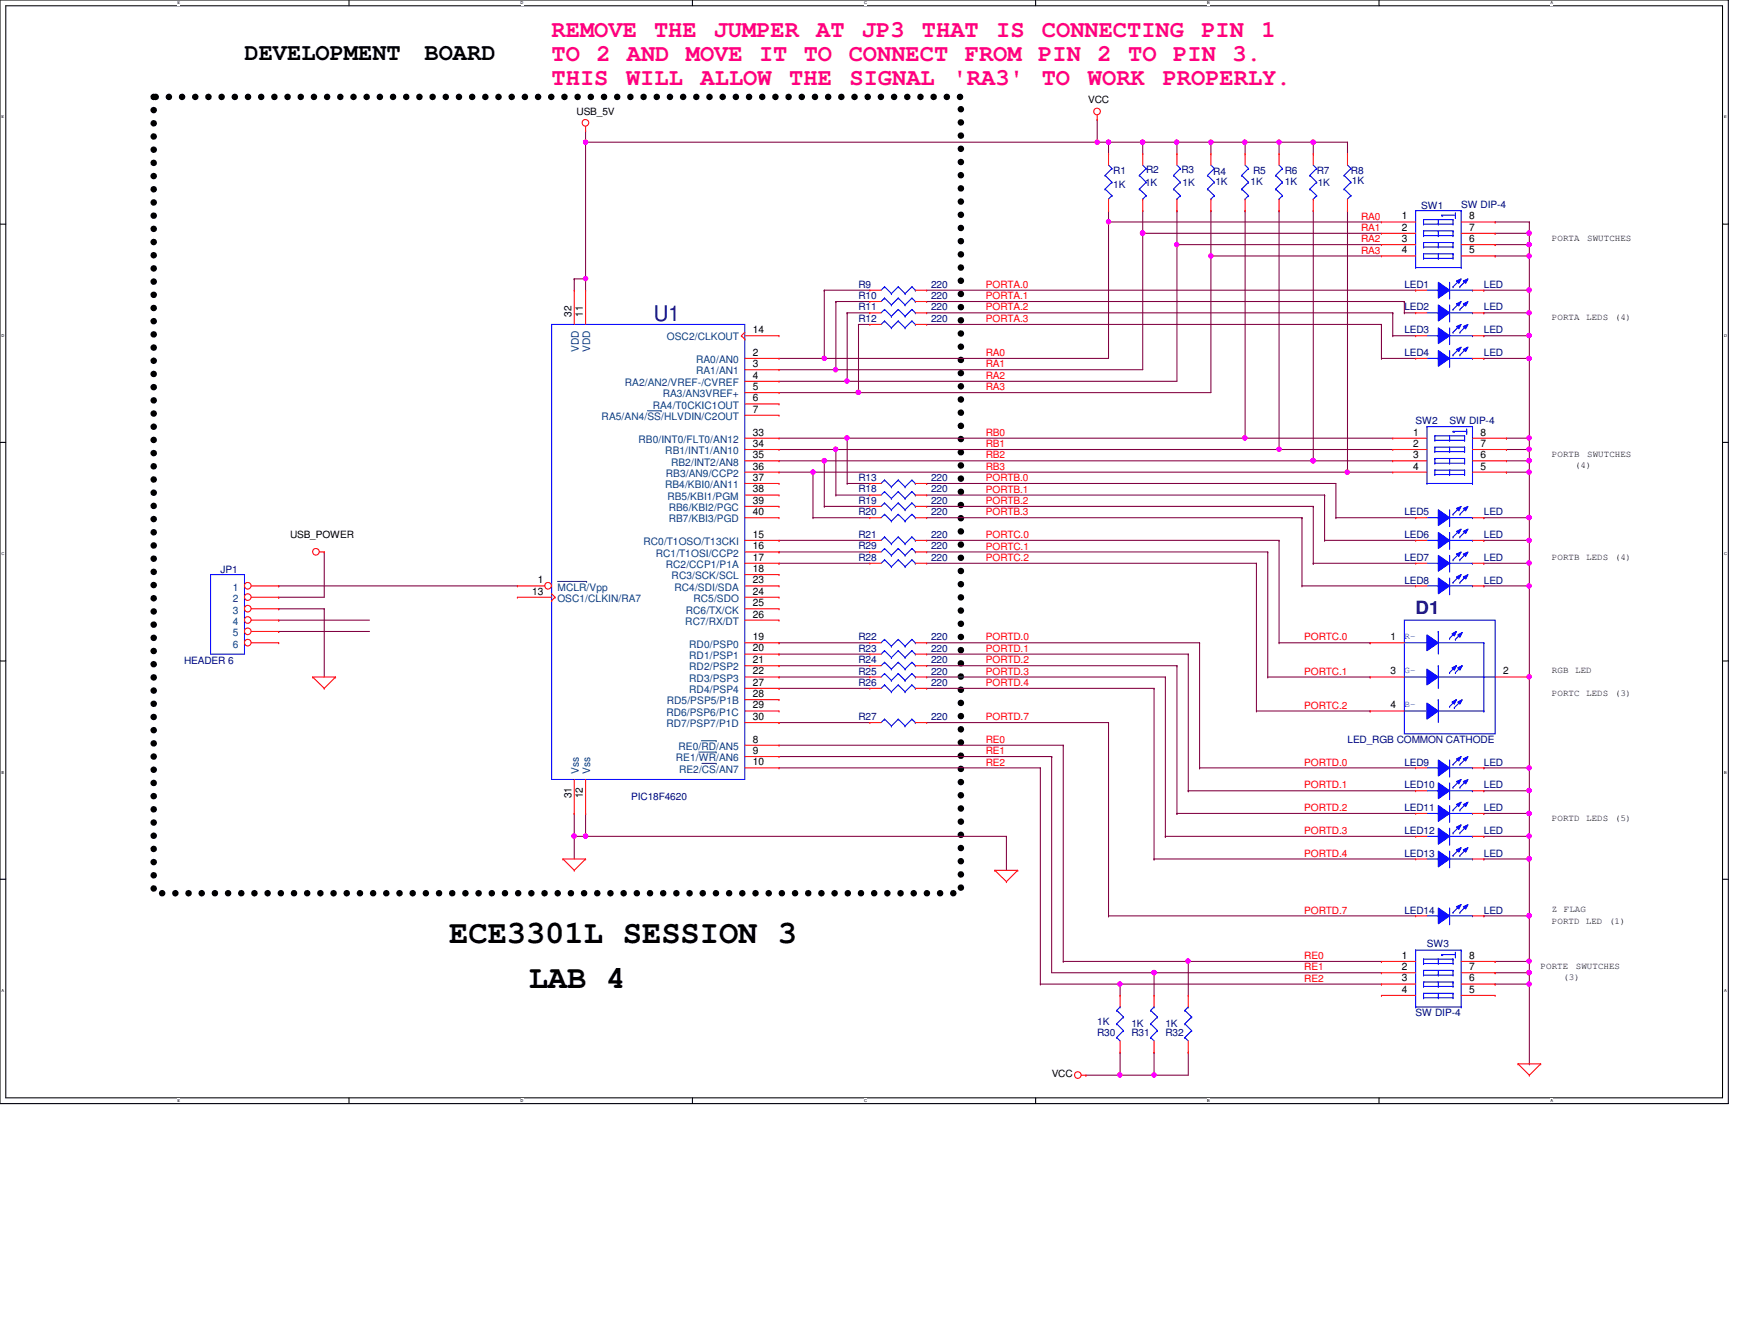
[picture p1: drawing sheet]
<svg xmlns="http://www.w3.org/2000/svg" width="279mm" height="216mm" viewBox="0 0 279 216" stroke-linecap="round" stroke-linejoin="round" font-family="sans-serif">
<defs><g id="words">
<g font-size="5.2">
<text x="72.3" y="151.6">ECE3301L SESSION 3</text>
<text x="85" y="158.9">LAB 4</text>
</g>
<g font-size="3.8" fill="#ff0080">
<text x="88.7" y="6">REMOVE</text>
<text x="105.2" y="6">THE</text>
<text x="114.8" y="6">JUMPER</text>
<text x="131.3" y="6">AT</text>
<text x="138.6" y="6">JP3</text>
<text x="148.3" y="6">THAT</text>
<text x="160.2" y="6">IS</text>
<text x="167.6" y="6">CONNECTING</text>
<text x="193.3" y="6">PIN</text>
<text x="202.9" y="6">1</text>
<text x="88.7" y="9.8">TO 2 AND MOVE IT TO CONNECT FROM PIN 2 TO PIN 3.</text>
<text x="88.7" y="13.6">THIS</text>
<text x="100.7" y="13.6">WILL</text>
<text x="112.7" y="13.6">ALLOW</text>
<text x="127" y="13.6">THE</text>
<text x="136.7" y="13.6">SIGNAL</text>
<text x="153.2" y="13.6">'RA3'</text>
<text x="167.6" y="13.6">TO</text>
<text x="175" y="13.6">WORK</text>
<text x="187" y="13.6">PROPERLY.</text>
</g>
<g font-size="3.8">
<text x="39.3" y="9.7">DEVELOPMENT</text>
<text x="68.3" y="9.7">BOARD</text>
</g>
<text font-size="3.5" fill="#000080" x="105.2" y="51.6">U1</text>
<text font-size="2.9" fill="#000080" x="227.7" y="98.7">D1</text>
<g font-size="1.7">
<text x="225.5" y="35.3">1</text>
<text x="236.3" y="35.3">8</text>
<text x="225.5" y="37.1">2</text>
<text x="225.5" y="38.9">3</text>
<text x="225.5" y="40.7">4</text>
<text x="236.3" y="37.1">7</text>
<text x="236.3" y="38.9">6</text>
<text x="236.3" y="40.7">5</text>
<text x="91.9" y="50.9" transform="rotate(-90 91.9 50.9)">32</text>
<text x="93.8" y="50.9" transform="rotate(-90 93.8 50.9)">11</text>
<text x="121.1" y="53.6">14</text>
<text x="121.1" y="57.2">2</text>
<text x="121.1" y="59">3</text>
<text x="121.1" y="60.9">4</text>
<text x="121.1" y="62.7">5</text>
<text x="121.1" y="64.5">6</text>
<text x="121.1" y="66.3">7</text>
<text x="121.1" y="70">33</text>
<text x="121.1" y="71.8">34</text>
<text x="227.3" y="70">1</text>
<text x="227.3" y="71.8">2</text>
<text x="238.1" y="70">8</text>
<text x="238.1" y="71.8">7</text>
<text x="121.1" y="73.7">35</text>
<text x="121.1" y="75.5">36</text>
<text x="121.1" y="77.3">37</text>
<text x="227.3" y="73.7">3</text>
<text x="227.3" y="75.5">4</text>
<text x="238.1" y="73.7">6</text>
<text x="238.1" y="75.5">5</text>
<text x="121.1" y="79.2">38</text>
<text x="121.1" y="81">39</text>
<text x="121.1" y="82.8">40</text>
<text x="121.1" y="88.3">16</text>
<text x="121.1" y="86.4">15</text>
<text x="85.6" y="95.6">13</text>
<text x="86.5" y="93.8">1</text>
<text x="121.1" y="95.6">24</text>
<text x="121.1" y="93.8">23</text>
<text x="121.1" y="91.9">18</text>
<text x="121.1" y="90.1">17</text>
<text x="121.1" y="99.3">26</text>
<text x="121.1" y="97.5">25</text>
<text x="121.1" y="102.9">19</text>
<text x="121.1" y="104.7">20</text>
<text x="121.1" y="106.6">21</text>
<text x="223.7" y="102.9">1</text>
<text x="121.1" y="108.4">22</text>
<text x="121.1" y="110.2">27</text>
<text x="121.1" y="112.1">28</text>
<text x="121.1" y="113.9">29</text>
<text x="223.7" y="108.4">3</text>
<text x="223.7" y="113.9">4</text>
<text x="241.8" y="108.4">2</text>
<text x="121.1" y="119.4">8</text>
<text x="121.1" y="115.7">30</text>
<text x="121.1" y="121.2">9</text>
<text x="121.1" y="123">10</text>
<text x="91.9" y="128.4" transform="rotate(-90 91.9 128.4)">31</text>
<text x="93.8" y="128.4" transform="rotate(-90 93.8 128.4)">12</text>
<text x="225.5" y="154.1">1</text>
<text x="225.5" y="156">2</text>
<text x="236.3" y="154.1">8</text>
<text x="236.3" y="156">7</text>
<text x="225.5" y="157.8">3</text>
<text x="225.5" y="159.6">4</text>
<text x="236.3" y="157.8">6</text>
<text x="236.3" y="159.6">5</text>
</g>
<g font-size="1.7" fill="#004080">
<text x="93.1" y="56.6" transform="rotate(-90 93.1 56.6)">VDD</text>
<text x="95" y="56.6" transform="rotate(-90 95 56.6)">VDD</text>
<text x="107.3" y="54.7">OSC2/CLKOUT</text>
<text x="112" y="58.4">RA0/AN0</text>
<text x="100.5" y="62.1">RA2/AN2/VREF-/CVREF</text>
<text x="105" y="65.7">RA4/T0CKIC1OUT</text>
<text x="106.6" y="63.9">RA3/AN3VREF+</text>
<text x="112" y="60.2">RA1/AN1</text>
<text x="96.8" y="67.5">RA5/AN4/SS/HLVDIN/C2OUT</text>
<text x="102.7" y="71.2">RB0/INT0/FLT0/AN12</text>
<text x="107" y="73">RB1/INT1/AN10</text>
<text x="107.1" y="76.7">RB3/AN9/CCP2</text>
<text x="107.9" y="74.8">RB2/INT2/AN8</text>
<text x="107" y="78.5">RB4/KBI0/AN11</text>
<text x="107.4" y="80.3">RB5/KBI1/PGM</text>
<text x="107.6" y="82.2">RB6/KBI2/PGC</text>
<text x="107.6" y="84">RB7/KBI3/PGD</text>
<text x="103.5" y="87.6">RC0/T1OSO/T13CKI</text>
<text x="105.5" y="89.5">RC1/T1OSI/CCP2</text>
<text x="37.5" y="95">1</text>
<text x="89.7" y="95">MCLR/Vpp</text>
<text x="107.1" y="91.3">RC2/CCP1/P1A</text>
<text x="108" y="93.1">RC3/SCK/SCL</text>
<text x="108.5" y="95">RC4/SDI/SDA</text>
<text x="37.5" y="96.8">2</text>
<text x="37.5" y="98.6">3</text>
<text x="37.5" y="100.5">4</text>
<text x="89.7" y="96.8">OSC1/CLKIN/RA7</text>
<text x="110.2" y="100.5">RC7/RX/DT</text>
<text x="110.3" y="98.6">RC6/TX/CK</text>
<text x="111.5" y="96.8">RC5/SDO</text>
<text x="37.5" y="102.3">5</text>
<text x="37.5" y="104.1">6</text>
<text x="110.9" y="104.1">RD0/PSP0</text>
<text x="110.9" y="105.9">RD1/PSP1</text>
<text x="110.9" y="107.8">RD2/PSP2</text>
<text x="107.3" y="113.2">RD5/PSP5/P1B</text>
<text x="110.9" y="109.6">RD3/PSP3</text>
<text x="110.9" y="111.4">RD4/PSP4</text>
<text x="107.2" y="115.1">RD6/PSP6/P1C</text>
<text x="107.2" y="116.9">RD7/PSP7/P1D</text>
<text x="93.1" y="124.4" transform="rotate(-90 93.1 124.4)">Vss</text>
<text x="95" y="124.4" transform="rotate(-90 95 124.4)">Vss</text>
<text x="108.7" y="122.4">RE1/WR/AN6</text>
<text x="109.1" y="120.6">RE0/RD/AN5</text>
<text x="109.2" y="124.2">RE2/CS/AN7</text>
</g>
<g font-size="1.6">
<text x="175" y="16.6">VCC</text>
<text x="92.8" y="18.5">USB_5V</text>
<text x="46.7" y="86.5">USB_POWER</text>
<text x="169.2" y="173.2">VCC</text>
</g>
<g font-size="1.6" fill="#000080">
<text x="179.1" y="28">R1</text>
<text x="184.2" y="30">1K</text>
<text x="184.4" y="27.8">R2</text>
<text x="190" y="27.8">R3</text>
<text x="190.2" y="30">1K</text>
<text x="195.2" y="28.2">R4</text>
<text x="195.5" y="29.8">1K</text>
<text x="201.2" y="29.8">1K</text>
<text x="201.5" y="28">R5</text>
<text x="206.7" y="28">R6</text>
<text x="206.7" y="29.8">1K</text>
<text x="211.8" y="28">R7</text>
<text x="212" y="30">1K</text>
<text x="217.3" y="28">R8</text>
<text x="217.5" y="29.6">1K</text>
<text x="179.1" y="30.2">1K</text>
<text x="228.6" y="33.7">SW1</text>
<text x="235" y="33.4">SW DIP-4</text>
<text x="138.1" y="46.3">R9</text>
<text x="149.8" y="46.3">220</text>
<text x="225.9" y="46.3">LED1</text>
<text x="238.7" y="46.3">LED</text>
<text x="138.1" y="51.7">R12</text>
<text x="138.1" y="49.9">R11</text>
<text x="138.1" y="48.1">R10</text>
<text x="149.8" y="51.7">220</text>
<text x="149.8" y="49.9">220</text>
<text x="149.8" y="48.1">220</text>
<text x="225.9" y="53.6">LED3</text>
<text x="225.9" y="49.9">LED2</text>
<text x="238.7" y="53.6">LED</text>
<text x="238.7" y="49.9">LED</text>
<text x="225.9" y="57.2">LED4</text>
<text x="238.7" y="57.2">LED</text>
<text x="227.7" y="68.2">SW2</text>
<text x="233.2" y="68.2">SW DIP-4</text>
<text x="138.1" y="77.3">R13</text>
<text x="149.8" y="77.3">220</text>
<text x="138.1" y="82.8">R20</text>
<text x="138.1" y="81">R19</text>
<text x="138.1" y="79.2">R18</text>
<text x="149.8" y="82.8">220</text>
<text x="149.8" y="81">220</text>
<text x="149.8" y="79.2">220</text>
<text x="225.9" y="82.8">LED5</text>
<text x="238.7" y="82.8">LED</text>
<text x="138.1" y="86.5">R21</text>
<text x="138.1" y="88.3">R29</text>
<text x="149.8" y="86.5">220</text>
<text x="149.8" y="88.3">220</text>
<text x="225.9" y="86.5">LED6</text>
<text x="238.7" y="86.5">LED</text>
<text x="35.5" y="92.2">JP1</text>
<text x="138.1" y="90.2">R28</text>
<text x="149.8" y="90.2">220</text>
<text x="225.9" y="90.2">LED7</text>
<text x="225.9" y="93.8">LED8</text>
<text x="238.7" y="90.2">LED</text>
<text x="238.7" y="93.8">LED</text>
<text x="29.6" y="106.8">HEADER 6</text>
<text x="138.1" y="106.6">R24</text>
<text x="138.1" y="104.8">R23</text>
<text x="138.1" y="103">R22</text>
<text x="149.8" y="106.6">220</text>
<text x="149.8" y="104.8">220</text>
<text x="149.8" y="103">220</text>
<text x="138.1" y="108.5">R25</text>
<text x="138.1" y="110.3">R26</text>
<text x="149.8" y="108.5">220</text>
<text x="149.8" y="110.3">220</text>
<text x="138.1" y="115.7">R27</text>
<text x="149.8" y="115.7">220</text>
<text x="216.7" y="119.4">LED_RGB COMMON CATHODE</text>
<text x="225.9" y="123.1">LED9</text>
<text x="238.7" y="123.1">LED</text>
<text x="101.5" y="128.6">PIC18F4620</text>
<text x="225.9" y="130.4">LED11</text>
<text x="225.9" y="126.7">LED10</text>
<text x="238.7" y="130.4">LED</text>
<text x="238.7" y="126.7">LED</text>
<text x="225.9" y="137.7">LED13</text>
<text x="225.9" y="134">LED12</text>
<text x="238.7" y="137.7">LED</text>
<text x="238.7" y="134">LED</text>
<text x="225.9" y="146.9">LED14</text>
<text x="238.7" y="146.9">LED</text>
<text x="229.5" y="152.3">SW3</text>
<text x="176.5" y="166.6">R30</text>
<text x="176.5" y="164.8">1K</text>
<text x="182" y="166.6">R31</text>
<text x="182" y="165.1">1K</text>
<text x="187.5" y="166.6">R32</text>
<text x="187.5" y="165.1">1K</text>
<text x="227.7" y="163.3">SW DIP-4</text>
</g>
<g font-size="1.6" fill="#f00">
<text x="218.9" y="35.3">RA0</text>
<text x="218.9" y="37.1">RA1</text>
<text x="218.9" y="38.9">RA2</text>
<text x="218.9" y="40.8">RA3</text>
<text x="158.6" y="46.3">PORTA.0</text>
<text x="158.6" y="48.1">PORTA.1</text>
<text x="158.6" y="49.9">PORTA.2</text>
<text x="158.6" y="51.8">PORTA.3</text>
<text x="158.6" y="57.2">RA0</text>
<text x="158.6" y="59.1">RA1</text>
<text x="158.6" y="60.9">RA2</text>
<text x="158.6" y="62.7">RA3</text>
<text x="158.6" y="70.1">RB0</text>
<text x="158.6" y="71.9">RB1</text>
<text x="158.6" y="73.7">RB2</text>
<text x="158.6" y="75.5">RB3</text>
<text x="158.6" y="77.3">PORTB.0</text>
<text x="158.6" y="79.2">PORTB.1</text>
<text x="158.6" y="81">PORTB.2</text>
<text x="158.6" y="82.8">PORTB.3</text>
<text x="158.6" y="88.3">PORTC.1</text>
<text x="158.6" y="86.5">PORTC.0</text>
<text x="158.6" y="90.2">PORTC.2</text>
<text x="158.6" y="103">PORTD.0</text>
<text x="158.6" y="104.8">PORTD.1</text>
<text x="158.6" y="106.6">PORTD.2</text>
<text x="209.8" y="103">PORTC.0</text>
<text x="158.6" y="108.5">PORTD.3</text>
<text x="158.6" y="110.3">PORTD.4</text>
<text x="209.8" y="108.5">PORTC.1</text>
<text x="209.8" y="113.9">PORTC.2</text>
<text x="158.6" y="119.4">RE0</text>
<text x="158.6" y="115.8">PORTD.7</text>
<text x="158.6" y="121.2">RE1</text>
<text x="158.6" y="123.1">RE2</text>
<text x="209.8" y="123.1">PORTD.0</text>
<text x="209.8" y="130.4">PORTD.2</text>
<text x="209.8" y="126.7">PORTD.1</text>
<text x="209.8" y="137.7">PORTD.4</text>
<text x="209.8" y="134.1">PORTD.3</text>
<text x="209.8" y="146.9">PORTD.7</text>
<text x="209.8" y="154.2">RE0</text>
<text x="209.8" y="156">RE1</text>
<text x="209.8" y="157.8">RE2</text>
</g>
<g font-size="1.5">
<text x="249.6" y="38.7">PORTA</text>
<text x="255.3" y="38.7">SWUTCHES</text>
<text x="249.6" y="51.5">PORTA</text>
<text x="255.1" y="51.5">LEDS</text>
<text x="259.8" y="51.5">(4)</text>
<text x="249.6" y="73.5">PORTB</text>
<text x="253.3" y="75.3">(4)</text>
<text x="255.3" y="73.5">SWUTCHES</text>
<text x="249.6" y="90">PORTB</text>
<text x="255.1" y="90">LEDS</text>
<text x="259.8" y="90">(4)</text>
<text x="249.6" y="108.2">RGB</text>
<text x="249.6" y="111.9">PORTC</text>
<text x="253.4" y="108.2">LED</text>
<text x="255.1" y="111.9">LEDS</text>
<text x="259.8" y="111.9">(3)</text>
<text x="249.6" y="132">PORTD</text>
<text x="255.1" y="132">LEDS</text>
<text x="259.8" y="132">(5)</text>
<text x="249.6" y="148.5">PORTD LED</text>
<text x="249.6" y="146.6">Z FLAG</text>
<text x="258.8" y="148.5">(1)</text>
<text x="247.8" y="155.8">PORTE</text>
<text x="253.5" y="155.8">SWUTCHES</text>
<text x="251.5" y="157.6">(3)</text>
</g>
<g font-size="1.5" fill="#00f">
<text x="225.9" y="102.7">R-</text>
<text x="225.9" y="108.2">G-</text>
<text x="225.9" y="113.7">B-</text>
</g>
<g font-size=".6">
<text x="28.5" y=".7">E</text>
<text x="83.7" y=".7">D</text>
<text x="139" y=".7">C</text>
<text x="194.2" y=".7">B</text>
<text x="249.4" y=".7">A</text>
<text x=".3" y="19">E</text>
<text x="277.3" y="19">E</text>
<text x=".3" y="54.1">D</text>
<text x="277.3" y="54.1">D</text>
<text x=".3" y="89.2">C</text>
<text x="277.3" y="89.2">C</text>
<text x=".3" y="124.4">B</text>
<text x="277.3" y="124.4">B</text>
<text x=".3" y="159.5">A</text>
<text x="277.3" y="159.5">A</text>
<text x="28.5" y="177.2">E</text>
<text x="83.7" y="177.2">D</text>
<text x="139" y="177.2">C</text>
<text x="194.2" y="177.2">B</text>
<text x="249.4" y="177.2">A</text>
</g>
</g></defs>
<path d="M0 0h278v177.4h-278zM.9 .9h276.2v175.6h-276.2z" fill="none" stroke="#000" stroke-width=".17"/>
<g fill="#fff">
<path d="M28.5 .1h.5v.7h-.5z"/>
<path d="M28.5 176.6h.5v.7h-.5z"/>
</g>
<path d="M56.1 0v.9M56.1 176.5v.9" fill="none" stroke="#000" stroke-width=".17"/>
<g fill="#fff">
<path d="M83.7 .1h.5v.7h-.5z"/>
<path d="M83.7 176.6h.5v.7h-.5z"/>
</g>
<path d="M111.4 0v.9M111.4 176.5v.9" fill="none" stroke="#000" stroke-width=".17"/>
<g fill="#fff">
<path d="M139 .1h.4v.7h-.4z"/>
<path d="M139 176.6h.4v.7h-.4z"/>
</g>
<path d="M166.6 0v.9M166.6 176.5v.9" fill="none" stroke="#000" stroke-width=".17"/>
<g fill="#fff">
<path d="M194.2 .1h.4v.7h-.4z"/>
<path d="M194.2 176.6h.4v.7h-.4z"/>
</g>
<path d="M221.8 0v.9M221.8 176.5v.9" fill="none" stroke="#000" stroke-width=".17"/>
<g fill="#fff">
<path d="M249.4 .1h.4v.7h-.4z"/>
<path d="M249.4 176.6h.4v.7h-.4z"/>
<path d="M.3 18.5h.4v.7h-.4z"/>
<path d="M277.3 18.5h.4v.7h-.4z"/>
<path d="M.3 53.6h.4v.7h-.4z"/>
<path d="M277.3 53.6h.5v.7h-.5z"/>
</g>
<path d="M0 36h.9M277.1 36h.9" fill="none" stroke="#000" stroke-width=".17"/>
<g fill="#fff">
<path d="M.3 88.6h.4v.8h-.4z"/>
<path d="M277.3 88.6h.5v.8h-.5z"/>
</g>
<path d="M0 71.1h.9M277.1 71.1h.9" fill="none" stroke="#000" stroke-width=".17"/>
<g fill="#fff">
<path d="M.3 123.8h.4v.7h-.4z"/>
<path d="M277.3 123.8h.4v.7h-.4z"/>
</g>
<path d="M0 106.3h.9M277.1 106.3h.9" fill="none" stroke="#000" stroke-width=".17"/>
<g fill="#fff">
<path d="M.3 158.9h.3v.7h-.3z"/>
<path d="M277.3 158.9h.4v.7h-.4z"/>
</g>
<path d="M0 141.4h.9M277.1 141.4h.9" fill="none" stroke="#000" stroke-width=".17"/>
<path d="M24.7 15.6h129.9v128h-129.9z" fill="none" stroke="#000" stroke-width="1.1" stroke-dasharray="0 2.1"/>
<path d="M246 156.4h.1M246 154.6v1.8" fill="none" stroke="#800040" stroke-width=".17"/>
<circle cx="245.9" cy="156.4" r=".35" fill="#f0f"/>
<circle cx="245.9" cy="156.4" r=".35" fill="none" stroke="#f0f" stroke-width=".17"/>
<path d="M178.3 24.7h.1M178.3 22.9v1.8M246 158.2h.1M246 156.4v14.6M246 171h.1" fill="none" stroke="#800040" stroke-width=".17"/>
<circle cx="178.3" cy="22.9" r=".34" fill="#f0f"/>
<circle cx="178.3" cy="22.9" r=".34" fill="none" stroke="#f0f" stroke-width=".17"/>
<g fill="none" stroke="#800040" stroke-width=".17">
<path d="M176.5 19.2h.1M176.5 19.2v3.7M94.2 22.9v21.9M176.5 22.9h.1M176.5 22.9h7.3M183.8 22.9h.1M183.8 22.9v1.8M211.2 33.9h.1M211.2 33.9v40.2M94.2 44.8h.1M171 119.8v34.8M167.3 123.4v34.8"/>
<path d="M169.2 121.6h.1M169.2 121.6v34.8h16.4M167.3 158.2h.1M167.3 158.2h12.9M171 154.6h.1M180.2 158.2h.1M185.6 156.4h.1"/>
</g>
<circle cx="183.8" cy="22.9" r=".36" fill="#f0f"/>
<circle cx="183.8" cy="22.9" r=".36" fill="none" stroke="#f0f" stroke-width=".17"/>
<path d="M183.8 22.9h.1M183.8 22.9h5.5M189.3 22.9h.1M189.3 22.9v1.8M194.8 33.9h.1M194.8 33.9v7.2M200.3 33.9h.1M200.3 33.9v36.5M205.7 33.9h.1M205.7 33.9v38.4" fill="none" stroke="#800040" stroke-width=".17"/>
<circle cx="189.3" cy="22.9" r=".34" fill="#f0f"/>
<circle cx="189.3" cy="22.9" r=".34" fill="none" stroke="#f0f" stroke-width=".17"/>
<path d="M189.3 22.9h.1M189.3 22.9h5.5M194.8 22.9h.1M194.8 22.9v1.8" fill="none" stroke="#800040" stroke-width=".17"/>
<circle cx="194.8" cy="22.9" r=".34" fill="#f0f"/>
<circle cx="194.8" cy="22.9" r=".34" fill="none" stroke="#f0f" stroke-width=".17"/>
<g fill="none" stroke="#800040" stroke-width=".17">
<path d="M178.3 33.9h.1M178.3 33.9v1.8M183.8 33.9h.1M183.8 33.9v3.6M189.3 33.9h.1M189.3 33.9v5.4M194.8 22.9h.1M194.8 22.9h5.5M246 41.1h.1M246 41.1v5.6M125.3 119.8h45.7M171 119.8h.1"/>
<path d="M125.3 121.6h43.9M125.3 123.4h42M167.3 123.4h.1M169.2 121.6h.1"/>
</g>
<circle cx="245.9" cy="46.6" r=".35" fill="#f0f"/>
<circle cx="245.9" cy="46.6" r=".35" fill="none" stroke="#f0f" stroke-width=".17"/>
<circle cx="246" cy="41.1" r=".34" fill="#f0f"/>
<circle cx="246" cy="41.1" r=".34" fill="none" stroke="#f0f" stroke-width=".17"/>
<path d="M174.7 172.8h.1M174.7 172.8h5.5" fill="none" stroke="#800040" stroke-width=".17"/>
<circle cx="180.1" cy="172.8" r=".34" fill="#f0f"/>
<circle cx="180.1" cy="172.8" r=".34" fill="none" stroke="#f0f" stroke-width=".17"/>
<path d="M125.3 70.4h11M136.3 70.4h.1M200.3 70.4h.1M200.3 70.4h23.7M180.2 169.2h.1M180.2 172.8h.1M180.2 169.2v3.6M185.6 169.2h.1M185.6 172.8h.1M185.6 169.2v3.6M191.1 169.2h.1M191.1 169.2v3.6h-10.9" fill="none" stroke="#800040" stroke-width=".17"/>
<circle cx="185.6" cy="172.8" r=".34" fill="#f0f"/>
<circle cx="185.6" cy="172.8" r=".34" fill="none" stroke="#f0f" stroke-width=".17"/>
<g fill="none" stroke="#800040" stroke-width=".17">
<path d="M125.3 72.3h9.2M125.3 74.1h7.3M125.3 75.9h5.5M130.8 75.9h.1M132.6 74.1h.1M134.5 72.3h.1M205.7 72.3h.1M205.7 72.3h18.3M211.2 74.1h.1M211.2 74.1h12.8M216.7 75.9h.1M216.7 75.9h7.3"/>
<path d="M191.1 154.6h.1M191.1 154.6v5.4M191.1 154.6h31.1M222.2 154.6h.1"/>
</g>
<circle cx="191.1" cy="154.5" r=".34" fill="#f0f"/>
<circle cx="191.1" cy="154.5" r=".34" fill="none" stroke="#f0f" stroke-width=".17"/>
<path d="M185.6 156.4h.1M185.6 156.4v3.6M185.6 156.4h36.6M222.2 156.4h.1" fill="none" stroke="#800040" stroke-width=".17"/>
<circle cx="185.6" cy="156.4" r=".35" fill="#f0f"/>
<circle cx="185.6" cy="156.4" r=".35" fill="none" stroke="#f0f" stroke-width=".17"/>
<path d="M180.2 158.2h.1M180.2 158.2v1.8M180.2 158.2h42M222.2 158.2h.1" fill="none" stroke="#800040" stroke-width=".17"/>
<circle cx="180.1" cy="158.2" r=".34" fill="#f0f"/>
<circle cx="180.1" cy="158.2" r=".34" fill="none" stroke="#f0f" stroke-width=".17"/>
<path d="M214.9 77.7v5.5M242.3 74.1h3.7M246 74.1h.1M214.9 83.2h.1" fill="none" stroke="#800040" stroke-width=".17"/>
<circle cx="245.9" cy="74.1" r=".35" fill="#f0f"/>
<circle cx="245.9" cy="74.1" r=".35" fill="none" stroke="#f0f" stroke-width=".17"/>
<path d="M132.6 46.7h.1M132.6 57.6h.1M132.6 46.7v10.9M132.6 46.7h7.3M132.6 57.6h45.7M246 75.9h.1M246 74.1v1.8M214.9 83.2h12.8M227.7 83.2h.1M246 94.2v14.6M246 108.8h.1" fill="none" stroke="#800040" stroke-width=".17"/>
<circle cx="132.6" cy="57.6" r=".34" fill="#f0f"/>
<circle cx="132.6" cy="57.6" r=".34" fill="none" stroke="#f0f" stroke-width=".17"/>
<path d="M134.5 48.5h.1M134.5 59.4h.1M134.5 48.5h5.4M134.5 48.5v10.9M134.5 59.4h49.3" fill="none" stroke="#800040" stroke-width=".17"/>
<circle cx="134.4" cy="59.4" r=".34" fill="#f0f"/>
<circle cx="134.4" cy="59.4" r=".34" fill="none" stroke="#f0f" stroke-width=".17"/>
<path d="M136.3 50.3h.1M136.3 50.3h3.6M136.3 50.3v11M136.3 61.3h.1M136.3 61.3h53" fill="none" stroke="#800040" stroke-width=".17"/>
<circle cx="136.2" cy="61.3" r=".34" fill="#f0f"/>
<circle cx="136.2" cy="61.3" r=".34" fill="none" stroke="#f0f" stroke-width=".17"/>
<path d="M138.1 52.2h.1M138.1 52.2h1.8M138.1 52.2v10.9M138.1 63.1h.1M138.1 63.1h56.7" fill="none" stroke="#800040" stroke-width=".17"/>
<circle cx="138.1" cy="63.1" r=".36" fill="#f0f"/>
<circle cx="138.1" cy="63.1" r=".36" fill="none" stroke="#f0f" stroke-width=".17"/>
<path d="M149.1 46.7h78.6M227.7 46.7h.1M238.7 46.7h.1M238.7 50.3h.1M238.7 46.7h7.3M246 46.7h.1M246 46.7v3.6h-7.3" fill="none" stroke="#800040" stroke-width=".17"/>
<circle cx="246" cy="50.3" r=".34" fill="#f0f"/>
<circle cx="246" cy="50.3" r=".34" fill="none" stroke="#f0f" stroke-width=".17"/>
<path d="M238.7 54h.1M246 50.3h.1M246 50.3v3.7h-7.3" fill="none" stroke="#800040" stroke-width=".17"/>
<circle cx="246" cy="53.9" r=".34" fill="#f0f"/>
<circle cx="246" cy="53.9" r=".34" fill="none" stroke="#f0f" stroke-width=".17"/>
<path d="M238.7 57.6h.1M238.7 57.6h7.3M246 54h.1M246 57.6h.1M246 54v16.4" fill="none" stroke="#800040" stroke-width=".17"/>
<circle cx="246" cy="70.4" r=".34" fill="#f0f"/>
<circle cx="246" cy="70.4" r=".34" fill="none" stroke="#f0f" stroke-width=".17"/>
<circle cx="246" cy="57.6" r=".34" fill="#f0f"/>
<circle cx="246" cy="57.6" r=".34" fill="none" stroke="#f0f" stroke-width=".17"/>
<g fill="none" stroke="#800040" stroke-width=".17">
<path d="M149.1 48.5h76.8M149.1 50.3h74.9M149.1 52.2h73.1M222.2 52.2h.1M222.2 57.6h.1M222.2 52.2v5.4M222.2 57.6h5.5M224 50.3h.1M224 54h.1M224 50.3v3.7M224 54h3.7M225.9 48.5h.1"/>
<path d="M225.9 50.3h.1M225.9 48.5v1.8M225.9 50.3h1.8M238.7 83.2h.1M238.7 83.2h7.3"/>
</g>
<circle cx="245.9" cy="83.2" r=".35" fill="#f0f"/>
<circle cx="245.9" cy="83.2" r=".35" fill="none" stroke="#f0f" stroke-width=".17"/>
<path d="M238.7 86.9h.1M238.7 90.6h.1M238.7 94.2h.1M238.7 86.9h7.3M238.7 90.6h7.3M238.7 94.2h7.3" fill="none" stroke="#800040" stroke-width=".17"/>
<circle cx="246" cy="94.2" r=".34" fill="#f0f"/>
<circle cx="246" cy="94.2" r=".34" fill="none" stroke="#f0f" stroke-width=".17"/>
<path d="M209.4 94.2h.1M209.4 94.2h18.3M211.2 90.6h.1M211.2 90.6h16.5M213.1 86.9h.1M213.1 86.9h14.6M246 83.2h.1M246 86.9h.1M246 83.2v7.4" fill="none" stroke="#800040" stroke-width=".17"/>
<circle cx="246" cy="90.5" r=".34" fill="#f0f"/>
<circle cx="246" cy="90.5" r=".34" fill="none" stroke="#f0f" stroke-width=".17"/>
<circle cx="246" cy="86.9" r=".34" fill="#f0f"/>
<circle cx="246" cy="86.9" r=".34" fill="none" stroke="#f0f" stroke-width=".17"/>
<path d="M136.3 77.7h.1M136.3 70.4h.1M136.3 77.7h3.6M136.3 70.4v7.3M136.3 70.4h64M246 90.6h.1M246 90.6v3.6" fill="none" stroke="#800040" stroke-width=".17"/>
<circle cx="200.2" cy="70.4" r=".34" fill="#f0f"/>
<circle cx="200.2" cy="70.4" r=".34" fill="none" stroke="#f0f" stroke-width=".17"/>
<circle cx="136.2" cy="70.4" r=".34" fill="#f0f"/>
<circle cx="136.2" cy="70.4" r=".34" fill="none" stroke="#f0f" stroke-width=".17"/>
<path d="M134.5 72.3h.1M134.5 79.6h.1M134.5 72.3v7.3M134.5 79.6h5.4M134.5 72.3h71.2" fill="none" stroke="#800040" stroke-width=".17"/>
<circle cx="205.7" cy="72.2" r=".34" fill="#f0f"/>
<circle cx="205.7" cy="72.2" r=".34" fill="none" stroke="#f0f" stroke-width=".17"/>
<circle cx="134.4" cy="72.2" r=".34" fill="#f0f"/>
<circle cx="134.4" cy="72.2" r=".34" fill="none" stroke="#f0f" stroke-width=".17"/>
<path d="M132.6 74.1h.1M132.6 74.1v7.3M132.6 74.1h78.6M132.6 81.4h.1M132.6 81.4h7.3" fill="none" stroke="#800040" stroke-width=".17"/>
<circle cx="211.2" cy="74.1" r=".37" fill="#f0f"/>
<circle cx="211.2" cy="74.1" r=".37" fill="none" stroke="#f0f" stroke-width=".17"/>
<circle cx="132.6" cy="74.1" r=".35" fill="#f0f"/>
<circle cx="132.6" cy="74.1" r=".35" fill="none" stroke="#f0f" stroke-width=".17"/>
<path d="M130.8 75.9h.1M130.8 75.9v7.3M130.8 75.9h85.9M130.8 83.2h.1M130.8 83.2h9.1" fill="none" stroke="#800040" stroke-width=".17"/>
<circle cx="216.7" cy="75.9" r=".34" fill="#f0f"/>
<circle cx="216.7" cy="75.9" r=".34" fill="none" stroke="#f0f" stroke-width=".17"/>
<circle cx="130.8" cy="75.9" r=".34" fill="#f0f"/>
<circle cx="130.8" cy="75.9" r=".34" fill="none" stroke="#f0f" stroke-width=".17"/>
<g fill="none" stroke="#800040" stroke-width=".17">
<path d="M149.1 77.7h.1M149.1 77.7h65.8M149.1 79.6h64M213.1 79.6h.1M213.1 79.6v7.3M242.3 70.4h.1M242.3 75.9h.1M242.3 70.4h3.7M242.3 75.9h3.7M246 75.9h.1M246 70.4h.1M246 70.4v1.9"/>
<path d="M246 75.9v7.3M125.3 90.6h.1M125.3 88.7h.1M125.3 90.6h14.6M125.3 88.7h14.6M149.1 81.4h62.1M149.1 83.2h60.3M209.4 83.2h.1M209.4 83.2v11M211.2 81.4h.1M211.2 90.6h.1M211.2 81.4v9.2"/>
<path d="M125.3 110.7h.1M125.3 110.7h14.6M185.6 110.7v27.4M187.5 108.8v25.7M189.3 107v23.8M191.1 105.2v21.9M193 103.3v20.1M185.6 138.1h.1M187.5 134.5h.1M189.3 130.8h.1M191.1 127.1h.1M193 123.4h.1"/>
</g>
<circle cx="246" cy="75.9" r=".34" fill="#f0f"/>
<circle cx="246" cy="75.9" r=".34" fill="none" stroke="#f0f" stroke-width=".17"/>
<path d="M242.3 72.3h.1M242.3 72.3h3.7" fill="none" stroke="#800040" stroke-width=".17"/>
<circle cx="246" cy="72.2" r=".34" fill="#f0f"/>
<circle cx="246" cy="72.2" r=".34" fill="none" stroke="#f0f" stroke-width=".17"/>
<path d="M94.2 44.8h.1M94.2 44.8v1.9M246 74.1h.1M246 72.3v1.8" fill="none" stroke="#800040" stroke-width=".17"/>
<circle cx="94.2" cy="44.8" r=".34" fill="#f0f"/>
<circle cx="94.2" cy="44.8" r=".34" fill="none" stroke="#f0f" stroke-width=".17"/>
<path d="M92.4 44.8h.1M92.4 44.8v1.9M44.8 96h.1M44.8 96h7.4M44.8 101.5h.1M44.8 101.5h14.6M92.4 130.8h.1M92.4 130.8v3.7M94.2 130.8h.1M94.2 130.8v3.7M161.9 134.5h.1M161.9 134.5v5.4" fill="none" stroke="#800040" stroke-width=".17"/>
<circle cx="92.4" cy="134.4" r=".36" fill="#f0f"/>
<circle cx="92.4" cy="134.4" r=".36" fill="none" stroke="#f0f" stroke-width=".17"/>
<g fill="none" stroke="#800040" stroke-width=".17">
<path d="M92.4 44.8h.1M92.4 44.8h1.8M44.8 97.9h.1M44.8 99.7h.1M44.8 94.2h.1M44.8 97.9h7.4M44.8 99.7h14.6M44.8 94.2h38.4M52.2 88.7h.1M52.2 97.9h.1M52.2 88.7v7.3M52.2 97.9v10.9"/>
<path d="M92.4 134.5h.1M92.4 134.5h69.5M94.2 134.5h.1"/>
</g>
<circle cx="94.2" cy="134.4" r=".34" fill="#f0f"/>
<circle cx="94.2" cy="134.4" r=".34" fill="none" stroke="#f0f" stroke-width=".17"/>
<path d="M94.2 22.9h.1M94.2 21v1.9M216.7 33.9h.1M216.7 33.9v42M171 154.6h20.1M191.1 154.6h.1M240.5 154.6h.1M240.5 154.6h5.5" fill="none" stroke="#800040" stroke-width=".17"/>
<circle cx="246" cy="154.5" r=".34" fill="#f0f"/>
<circle cx="246" cy="154.5" r=".34" fill="none" stroke="#f0f" stroke-width=".17"/>
<path d="M240.5 158.2h.1M240.5 158.2h5.5" fill="none" stroke="#800040" stroke-width=".17"/>
<circle cx="246" cy="158.2" r=".34" fill="#f0f"/>
<circle cx="246" cy="158.2" r=".34" fill="none" stroke="#f0f" stroke-width=".17"/>
<path d="M178.3 35.7h.1M178.3 35.7h43.9M240.5 35.7h.1M240.5 39.3h.1M240.5 35.7h5.5M240.5 39.3h5.5M240.5 156.4h.1M240.5 156.4h5.5" fill="none" stroke="#800040" stroke-width=".17"/>
<circle cx="246" cy="39.3" r=".34" fill="#f0f"/>
<circle cx="246" cy="39.3" r=".34" fill="none" stroke="#f0f" stroke-width=".17"/>
<path d="M183.8 37.5h.1M183.8 37.5h38.4M246 35.7h.1M246 35.7v1.8" fill="none" stroke="#800040" stroke-width=".17"/>
<circle cx="183.8" cy="37.5" r=".37" fill="#f0f"/>
<circle cx="183.8" cy="37.5" r=".37" fill="none" stroke="#f0f" stroke-width=".17"/>
<path d="M240.5 37.5h.1M240.5 37.5h5.5M240.5 41.1h.1M240.5 41.1h5.5" fill="none" stroke="#800040" stroke-width=".17"/>
<circle cx="245.9" cy="37.5" r=".35" fill="#f0f"/>
<circle cx="245.9" cy="37.5" r=".35" fill="none" stroke="#f0f" stroke-width=".17"/>
<path d="M178.3 35.7h.1M178.3 35.7v21.9M246 37.5h.1M246 37.5v1.8" fill="none" stroke="#800040" stroke-width=".17"/>
<circle cx="178.3" cy="35.6" r=".34" fill="#f0f"/>
<circle cx="178.3" cy="35.6" r=".34" fill="none" stroke="#f0f" stroke-width=".17"/>
<path d="M183.8 37.5h.1M183.8 37.5v21.9M189.3 39.3h.1M189.3 39.3v22" fill="none" stroke="#800040" stroke-width=".17"/>
<circle cx="189.3" cy="39.3" r=".34" fill="#f0f"/>
<circle cx="189.3" cy="39.3" r=".34" fill="none" stroke="#f0f" stroke-width=".17"/>
<path d="M194.8 41.1h.1M194.8 41.1v22" fill="none" stroke="#800040" stroke-width=".17"/>
<circle cx="194.8" cy="41.1" r=".34" fill="#f0f"/>
<circle cx="194.8" cy="41.1" r=".34" fill="none" stroke="#f0f" stroke-width=".17"/>
<path d="M200.3 22.9h.1M200.3 22.9v1.8M246 39.3h.1M246 39.3v1.8" fill="none" stroke="#800040" stroke-width=".17"/>
<circle cx="200.2" cy="22.9" r=".34" fill="#f0f"/>
<circle cx="200.2" cy="22.9" r=".34" fill="none" stroke="#f0f" stroke-width=".17"/>
<path d="M200.3 22.9h.1M200.3 22.9h10.9M205.7 22.9h.1M205.7 22.9v1.8" fill="none" stroke="#800040" stroke-width=".17"/>
<circle cx="211.2" cy="22.9" r=".36" fill="#f0f"/>
<circle cx="211.2" cy="22.9" r=".36" fill="none" stroke="#f0f" stroke-width=".17"/>
<circle cx="205.7" cy="22.9" r=".34" fill="#f0f"/>
<circle cx="205.7" cy="22.9" r=".34" fill="none" stroke="#f0f" stroke-width=".17"/>
<g fill="none" stroke="#800040" stroke-width=".17">
<path d="M94.2 22.9h.1M94.2 22.9h82.3M189.3 39.3h.1M189.3 39.3h32.9M211.2 22.9h.1M211.2 22.9v1.8M211.2 22.9h5.5M216.7 22.9h.1M216.7 22.9v1.8M125.3 57.6h7.3M125.3 59.4h9.2M132.6 57.6h.1"/>
<path d="M134.5 59.4h.1M125.3 61.3h11M125.3 63.1h12.8M136.3 61.3h.1M138.1 63.1h.1"/>
</g>
<circle cx="176.5" cy="22.9" r=".34" fill="#f0f"/>
<circle cx="176.5" cy="22.9" r=".34" fill="none" stroke="#f0f" stroke-width=".17"/>
<circle cx="94.2" cy="22.9" r=".34" fill="#f0f"/>
<circle cx="94.2" cy="22.9" r=".34" fill="none" stroke="#f0f" stroke-width=".17"/>
<g fill="none" stroke="#800040" stroke-width=".17">
<path d="M194.8 41.1h.1M194.8 41.1h27.4M125.3 86.9h.1M125.3 86.9h14.6M125.3 116.2h.1M125.3 103.3h.1M125.3 107h.1M125.3 105.2h.1M125.3 108.8h.1M125.3 116.2h14.6M125.3 103.3h14.6M125.3 107h14.6"/>
<path d="M125.3 105.2h14.6M125.3 108.8h14.6M92.4 134.5h.1M92.4 134.5v3.6M238.7 147.2h.1M238.7 147.2h7.3"/>
</g>
<circle cx="245.9" cy="147.2" r=".35" fill="#f0f"/>
<circle cx="245.9" cy="147.2" r=".35" fill="none" stroke="#f0f" stroke-width=".17"/>
<path d="M238.7 127.1h.1M238.7 127.1h7.3M178.3 147.2h.1M178.3 147.2h49.4M246 147.2h.1M246 147.2v7.4" fill="none" stroke="#800040" stroke-width=".17"/>
<circle cx="246" cy="127.1" r=".34" fill="#f0f"/>
<circle cx="246" cy="127.1" r=".34" fill="none" stroke="#f0f" stroke-width=".17"/>
<g fill="none" stroke="#800040" stroke-width=".17">
<path d="M185.6 138.1h.1M185.6 138.1h42.1M189.3 130.8h.1M189.3 130.8h38.4M193 123.4h.1M193 123.4h34.7M238.7 134.5h.1M238.7 130.8h.1M238.7 123.4h.1M238.7 138.1h.1M238.7 134.5h7.3M238.7 130.8h7.3"/>
<path d="M238.7 123.4h7.3M238.7 138.1h7.3"/>
</g>
<circle cx="245.9" cy="138.1" r=".35" fill="#f0f"/>
<circle cx="245.9" cy="138.1" r=".35" fill="none" stroke="#f0f" stroke-width=".17"/>
<path d="M187.5 134.5h.1M187.5 134.5h40.2M191.1 127.1h.1M191.1 127.1h36.6M246 123.4h.1M246 127.1h.1M246 130.8h.1M246 123.4v11.1" fill="none" stroke="#800040" stroke-width=".17"/>
<circle cx="246" cy="134.4" r=".34" fill="#f0f"/>
<circle cx="246" cy="134.4" r=".34" fill="none" stroke="#f0f" stroke-width=".17"/>
<circle cx="246" cy="130.8" r=".34" fill="#f0f"/>
<circle cx="246" cy="130.8" r=".34" fill="none" stroke="#f0f" stroke-width=".17"/>
<g fill="none" stroke="#800040" stroke-width=".17">
<path d="M149.1 88.7h54.8M149.1 90.6h53M149.1 86.9h56.6M202.1 90.6h.1M203.9 88.7h.1M205.7 86.9h.1M149.1 103.3h43.9M149.1 105.2h42M149.1 107h40.2M149.1 108.8h38.4M149.1 110.7h36.5M185.6 110.7h.1"/>
<path d="M187.5 108.8h.1M189.3 107h.1M191.1 105.2h.1M193 103.3h.1M246 108.8v14.6M246 134.5h.1M246 138.1h.1M246 123.4h.1M246 134.5v12.7"/>
</g>
<circle cx="246" cy="108.8" r=".34" fill="#f0f"/>
<circle cx="246" cy="108.8" r=".34" fill="none" stroke="#f0f" stroke-width=".17"/>
<circle cx="246" cy="123.4" r=".34" fill="#f0f"/>
<circle cx="246" cy="123.4" r=".34" fill="none" stroke="#f0f" stroke-width=".17"/>
<g fill="none" stroke="#800040" stroke-width=".17">
<path d="M202.1 90.6v23.7M203.9 88.7v20.1M205.7 86.9v16.4M149.1 116.2h29.2M178.3 116.2h.1M178.3 116.2v31M202.1 114.3h.1M202.1 114.3h18.3M203.9 108.8h.1M203.9 108.8h16.5M205.7 103.3h.1M205.7 103.3h14.7"/>
<path d="M220.4 103.3h.1M220.4 108.8h.1M220.4 114.3h.1M178.3 147.2h.1"/>
</g>
<g fill="none" stroke="#f00" stroke-width=".17">
<path d="M176.5 19.2h.1M176.5 18.5v.7M94.2 21h.1M94.2 20.3v.7M178.3 24.7h.1M178.3 33.9h.1M178.3 24.7v1.8M178.3 32v1.9M194.8 24.7h.1M194.8 33.9h.1M194.8 24.7v1.8M194.8 32v1.9"/>
<path d="M51.4 88.7h.8M52.2 88.7h.1M50.3 108.8h.1M50.3 108.8h3.7M50.3 108.8l1.9 1.9M52.2 110.7h.1M54 108.8h.1M54 108.8l-1.8 1.9M139.9 116.2h.1M139.9 107h.1M139.9 116.2h1.8M139.9 107h1.8"/>
<path d="M147.2 116.2h1.9M147.2 107h1.9M149.1 116.2h.1M149.1 107h.1M90.6 138.1h.1M90.6 138.1h3.6M90.6 138.1l1.8 1.8M92.4 139.9h.1M94.2 138.1h.1M94.2 138.1l-1.8 1.8M160 139.9h.1M160 139.9h3.7"/>
<path d="M160 139.9l1.9 1.8M163.7 139.9h.1M163.7 139.9l-1.8 1.8M161.9 141.7h.1M173.9 172.8h.8M174.7 172.8h.1M244.2 171h.1M244.2 171h3.6M244.2 171l1.8 1.8M246 172.8h.1M247.8 171h.1M247.8 171l-1.8 1.8"/>
<circle cx="94.2" cy="19.7" r=".54"/>
<circle cx="176.5" cy="17.9" r=".54"/>
<circle cx="50.8" cy="88.7" r=".54"/>
<circle cx="173.4" cy="172.8" r=".54"/>
</g>
<g fill="none" stroke="#00f" stroke-width=".17">
<path d="M177.8 28.2h.1M177.8 30.4h.1M177.8 28.2l1.1 1.1M177.8 30.4l1.1 1.1M178.3 32h.1M178.3 26.5l.6 .6M178.9 27.1h.1M178.9 29.3h.1M178.9 31.5h.1M178.9 27.1l-1.1 1.1M178.9 29.3l-1.1 1.1M178.9 31.5l-.6 .5"/>
<path d="M194.2 28.2h.1M194.2 30.4h.1M194.2 28.2l1.1 1.1M194.2 30.4l1.1 1.1M194.8 32h.1M194.8 26.5l.5 .6M195.3 27.1h.1M195.3 29.3h.1M195.3 31.5h.1M195.3 27.1l-1.1 1.1M195.3 29.3l-1.1 1.1M195.3 31.5l-.5 .5"/>
<path d="M229.5 57.6h1.9M231.4 57.6h.1M233.2 58.9h.1M233.2 56.3v2.6M233.2 57.6h3.7M236.9 57.6h.1M142.3 115.6h.1M142.3 106.5h.1M142.3 115.6l-.6 .6M142.3 115.6l1.1 1.1M142.3 106.5l-.6 .5M142.3 106.5l1.1 1.1"/>
<path d="M143.4 116.7h.1M143.4 107.6h.1M144.5 115.6h.1M144.5 106.5h.1M144.5 115.6l-1.1 1.1M144.5 115.6l1.1 1.1M144.5 106.5l-1.1 1.1M144.5 106.5l1.1 1.1M145.6 116.7h.1M145.6 107.6h.1M146.7 115.6h.1M146.7 106.5h.1"/>
<path d="M146.7 115.6l-1.1 1.1M146.7 115.6l.5 .6M146.7 106.5l-1.1 1.1M146.7 106.5l.5 .5M147.2 116.2h.1M147.2 107h.1"/>
</g>
<path d="M231.4 56.3l1.8 1.3-1.8 1.3z" fill-rule="evenodd" fill="#00f"/>
<path d="M231.4 56.3l1.8 1.3-1.8 1.3z" fill="none" stroke="#00f" stroke-width=".17"/>
<path d="M235.4 56.2l.7-.4-.3 .7z" fill-rule="evenodd" fill="#00f"/>
<path d="M235.4 56.2l.7-.4-.3 .7z" fill="none" stroke="#00f" stroke-width=".17"/>
<path d="M234.3 56.2l.7-.4-.3 .7z" fill-rule="evenodd" fill="#00f"/>
<g fill="none" stroke="#00f" stroke-width=".17">
<path d="M227.7 33.9h.1M227.7 33.9v9.1M227.7 33.9h7.3M229 36h.1M229 35.3h.1M229 37.9h.1M229 37.1h.1M229 39.7h.1M229 39h.1M229 35.3h4.7M229 36h4.7M229 35.3v.7"/>
<path d="M229 37.1v.8M229 39v.7M229 37.1h4.7M229 37.9h4.7M229 39h4.7M229 39.7h4.7M231.4 36h.1M231.4 37.9h.1M231.4 39.7h.1M231.4 35.3v.7M231.4 37.1v.8M231.4 39v.7"/>
<path d="M231.9 34.6h.1M231.9 34.6l.2 .2M231.9 34.6h2.2M233.7 35.3h.1M233.7 36h.1M233.7 37.1h.1M233.7 37.9h.1M233.7 39h.1M233.7 39.7h.1M233.7 35.3v.7M233.7 37.1v.8M233.7 39v.7"/>
<path d="M234.1 34.6h.1M234.1 35h.1M234.1 34.2v.8M235 33.9h.1M235 33.9v9.1M142.3 46.1h.1M142.3 46.1l-.6 .6M142.3 46.1l1.1 1.1M143.4 47.2h.1M144.5 46.1h.1M144.5 46.1l-1.1 1.1M144.5 46.1l1.1 1.1"/>
<path d="M145.6 47.2h.1M146.7 46.1h.1M146.7 46.1l-1.1 1.1M146.7 46.1l.5 .6M147.2 46.7h.1M227.7 43h.1M227.7 43h7.3M229 41.5h.1M229 40.8h.1M229 40.8v.7M229 40.8h4.7M229 41.5h4.7"/>
<path d="M231.4 41.5h.1M231.4 40.8v.7M233.7 57.1h.1M233.7 40.8h.1M233.7 41.5h.1M233.7 40.8v.7M234.3 56.2l.7-.4-.3 .7zM234.8 57.1h.1M234.8 56l-1.1 1.1M235 43h.1M235.9 56l-1.1 1.1M229.5 77.7h.1"/>
<path d="M229.5 68.6h.1M229.5 68.6v9.1M229.5 77.7h7.4M229.5 68.6h7.4M230.8 70.8h.1M230.8 70.1h.1M230.8 72.6h.1M230.8 71.9h.1M230.8 74.5h.1M230.8 73.7h.1M230.8 76.3h.1M230.8 75.6h.1"/>
<path d="M230.8 70.1h4.8M230.8 70.8h4.8M230.8 70.1v.7M230.8 71.9v.7M230.8 73.7v.8M230.8 75.6v.7M230.8 71.9h4.8M230.8 72.6h4.8M230.8 73.7h4.8M230.8 74.5h4.8M230.8 75.6h4.8M230.8 76.3h4.8"/>
<path d="M233.2 70.8h.1M233.2 72.6h.1M233.2 74.5h.1M233.2 76.3h.1M233.2 70.1v.7M233.2 71.9v.7M233.2 73.7v.8M233.2 75.6v.7M233.7 69.3h.1M233.7 69.3l.2 .2M233.7 69.3h2.2M235.6 70.1h.1"/>
<path d="M235.6 70.8h.1M235.6 71.9h.1M235.6 72.6h.1M235.6 73.7h.1M235.6 74.5h.1M235.6 75.6h.1M235.6 76.3h.1M235.6 70.1v.7M235.6 71.9v.7M235.6 73.7v.8M235.6 75.6v.7M235.9 69.3h.1"/>
<path d="M235.9 69.7h.1M235.9 69v.7M236.9 77.7h.1M236.9 68.6h.1M236.9 68.6v9.1M142.3 86.3h.1M142.3 82.7h.1M142.3 86.3l-.6 .6M142.3 86.3l1.1 1.1M142.3 82.7l-.6 .5M142.3 82.7l1.1 1.1M143.4 87.4h.1"/>
<path d="M143.4 83.8h.1M144.5 86.3h.1M144.5 82.7h.1M144.5 86.3l-1.1 1.1M144.5 86.3l1.1 1.1M144.5 82.7l-1.1 1.1M144.5 82.7l1.1 1.1M145.6 87.4h.1M145.6 83.8h.1M146.7 86.3h.1M146.7 82.7h.1M146.7 86.3l-1.1 1.1"/>
<path d="M146.7 86.3l.5 .6M146.7 82.7l-1.1 1.1M146.7 82.7l.5 .5M147.2 86.9h.1M147.2 83.2h.1M229.5 86.9h1.9M231.4 86.9h.1M233.2 88.2h.1M233.2 85.6v2.6M233.2 86.9h3.7M236.9 86.9h.1M142.3 104.6h.1"/>
<path d="M142.3 108.3h.1M142.3 102.8h.1M142.3 104.6l-.6 .6M142.3 104.6l1.1 1.1M142.3 108.3l-.6 .5M142.3 108.3l1.1 1.1M142.3 102.8l-.6 .5M142.3 102.8l1.1 1.1M143.4 105.7h.1M143.4 109.4h.1M143.4 103.9h.1M144.5 104.6h.1"/>
<path d="M144.5 108.3h.1M144.5 102.8h.1M144.5 104.6l-1.1 1.1M144.5 104.6l1.1 1.1M144.5 108.3l-1.1 1.1M144.5 108.3l1.1 1.1M144.5 102.8l-1.1 1.1M144.5 102.8l1.1 1.1M145.6 105.7h.1M145.6 109.4h.1M145.6 103.9h.1M146.7 104.6h.1"/>
<path d="M146.7 108.3h.1M146.7 102.8h.1M146.7 104.6l-1.1 1.1M146.7 104.6l.5 .6M146.7 108.3l-1.1 1.1M146.7 108.3l.5 .5M146.7 102.8l-1.1 1.1M146.7 102.8l.5 .5M147.2 105.2h.1M147.2 108.8h.1M147.2 103.3h.1M179.6 166.8h.1"/>
<path d="M179.6 164.6h.1M179.6 162.4h.1M179.6 166.8l.6 .5M179.6 164.6l1.1 1.1M179.6 162.4l1.1 1.1M180.2 161.9h.1M180.2 161.9l-.6 .5M180.7 165.7h.1M180.7 163.5h.1M180.7 165.7l-1.1 1.1M180.7 163.5l-1.1 1.1M185.1 166.8h.1"/>
<path d="M185.1 164.6h.1M185.1 162.4h.1M185.1 166.8l.5 .5M185.1 164.6l1.1 1.1M185.1 162.4l1.1 1.1M185.6 161.9h.1M185.6 161.9l-.5 .5M186.2 165.7h.1M186.2 163.5h.1M186.2 165.7l-1.1 1.1M186.2 163.5l-1.1 1.1"/>
</g>
<g fill="none" stroke="#f00" stroke-width=".17">
<path d="M222.2 35.7h.1M222.2 37.5h.1M222.2 39.3h.1M222.2 35.7h5.5M222.2 37.5h5.5M222.2 39.3h5.5M235 35.7h5.5M235 37.5h5.5M235 39.3h5.5M240.5 35.7h.1M240.5 37.5h.1M240.5 39.3h.1"/>
<path d="M139.9 46.7h.1M139.9 46.7h1.8M147.2 46.7h1.9M149.1 46.7h.1M222.2 41.1h.1M222.2 41.1h5.5M227.7 57.6h.1M227.7 57.6h1.8M235 41.1h5.5M236.9 57.6h1.8M238.7 57.6h.1M240.5 41.1h.1"/>
<path d="M224 70.4h.1M224 72.3h.1M224 74.1h.1M224 75.9h.1M224 70.4h5.5M224 72.3h5.5M224 74.1h5.5M224 75.9h5.5M236.9 70.4h5.4M236.9 72.3h5.4M236.9 74.1h5.4M236.9 75.9h5.4"/>
<path d="M242.3 70.4h.1M242.3 72.3h.1M242.3 74.1h.1M242.3 75.9h.1M139.9 86.9h.1M139.9 83.2h.1M139.9 86.9h1.8M139.9 83.2h1.8M147.2 86.9h1.9M147.2 83.2h1.9M149.1 86.9h.1M149.1 83.2h.1"/>
<path d="M139.9 105.2h.1M139.9 108.8h.1M139.9 103.3h.1M139.9 105.2h1.8M139.9 108.8h1.8M139.9 103.3h1.8M147.2 105.2h1.9M147.2 108.8h1.9M147.2 103.3h1.9M149.1 105.2h.1M149.1 108.8h.1M149.1 103.3h.1"/>
<path d="M180.2 169.2h.1M180.2 160h.1M180.2 160v1.9M180.2 167.3v1.9M185.6 169.2h.1M185.6 160h.1M185.6 160v1.9M185.6 167.3v1.9"/>
</g>
<path d="M231.4 85.6l1.8 1.3-1.8 1.3z" fill-rule="evenodd" fill="#00f"/>
<path d="M231.4 85.6l1.8 1.3-1.8 1.3z" fill="none" stroke="#00f" stroke-width=".17"/>
<path d="M235.4 85.4l.7-.4-.3 .8z" fill-rule="evenodd" fill="#00f"/>
<path d="M235.4 85.4l.7-.4-.3 .8z" fill="none" stroke="#00f" stroke-width=".17"/>
<path d="M234.3 85.4l.7-.4-.3 .8z" fill-rule="evenodd" fill="#00f"/>
<path d="M233.7 86.3h.1M234.3 85.4l.7-.4-.3 .8zM234.8 86.3h.1M234.8 85.3l-1.1 1M235.9 85.3l-1.1 1" fill="none" stroke="#00f" stroke-width=".17"/>
<path d="M227.7 86.9h.1M227.7 86.9h1.8M236.9 86.9h1.8M238.7 86.9h.1" fill="none" stroke="#f00" stroke-width=".17"/>
<path d="M229.5 102.1l1.9 1.2-1.9 1.3z" fill-rule="evenodd" fill="#00f"/>
<path d="M229.5 102.1l1.9 1.2-1.9 1.3z" fill="none" stroke="#00f" stroke-width=".17"/>
<path d="M233.6 101.9l.7-.4-.4 .7z" fill-rule="evenodd" fill="#00f"/>
<path d="M233.2 102.6h.1M233.6 101.9l.7-.4-.4 .7zM234.3 101.5l-1.1 1.1" fill="none" stroke="#00f" stroke-width=".17"/>
<path d="M234.5 102.1l.7-.4-.4 .7z" fill-rule="evenodd" fill="#00f"/>
<path d="M225.9 103.3h12.8M231.4 101.5h.1M231.4 101.5v3.7M233.2 113.6h.1M234.3 112.5l-1.1 1.1M234.5 102.1l.7-.4-.4 .7zM238.7 103.3h.1" fill="none" stroke="#00f" stroke-width=".17"/>
<path d="M229.5 107.6l1.9 1.2-1.9 1.3z" fill-rule="evenodd" fill="#00f"/>
<path d="M229.5 107.6l1.9 1.2-1.9 1.3z" fill="none" stroke="#00f" stroke-width=".17"/>
<path d="M229.5 113l1.9 1.3-1.9 1.3z" fill-rule="evenodd" fill="#00f"/>
<path d="M225.9 108.8h12.8M225.9 114.3h12.8M229.5 113l1.9 1.3-1.9 1.3zM233.9 113.7h.1M234.1 108.1h.1M235 112.7l-1.1 1M235.2 107l-1.1 1.1M238.7 108.8h.1M238.7 114.3h.1" fill="none" stroke="#00f" stroke-width=".17"/>
<path d="M233.6 107.4l.7-.4-.4 .7z" fill-rule="evenodd" fill="#00f"/>
<path d="M233.6 107.4l.7-.4-.4 .7z" fill="none" stroke="#00f" stroke-width=".17"/>
<path d="M234.5 107.4l.7-.4-.4 .7z" fill-rule="evenodd" fill="#00f"/>
<path d="M234.5 107.4l.7-.4-.4 .7z" fill="none" stroke="#00f" stroke-width=".17"/>
<path d="M233.6 112.9l.7-.4-.4 .7z" fill-rule="evenodd" fill="#00f"/>
<path d="M233.6 112.9l.7-.4-.4 .7z" fill="none" stroke="#00f" stroke-width=".17"/>
<path d="M234.5 112.9l.7-.4-.4 .7z" fill-rule="evenodd" fill="#00f"/>
<g fill="none" stroke="#00f" stroke-width=".17">
<path d="M142.3 80.9h.1M142.3 80.9l-.6 .5M142.3 80.9l1.1 1.1M143.4 82h.1M144.5 80.9h.1M144.5 80.9l-1.1 1.1M144.5 80.9l1.1 1.1M145.6 82h.1M146.7 80.9h.1M146.7 80.9l-1.1 1.1M146.7 80.9l.5 .5M147.2 81.4h.1"/>
<path d="M225.9 99.7h14.6v18.3h-14.6zM229.5 83.2h1.9M231.4 83.2h.1M233.2 84.5h.1M233.2 82v2.5M233.2 83.2h3.7M236.9 83.2h.1M231.4 107h.1M231.4 112.5h.1M231.4 107v3.7M231.4 112.5v3.7M233.2 108.1h.1"/>
<path d="M234.1 102.8h.1M234.3 107l-1.1 1.1M234.5 112.9l.7-.4-.4 .7zM235.2 101.7l-1.1 1.1M238.7 114.3h.1M238.7 103.3v11M238.7 108.8h1.8M240.5 108.8h.1"/>
</g>
<path d="M139.9 81.4h.1M139.9 81.4h1.8M147.2 81.4h1.9M149.1 81.4h.1M220.4 103.3h.1M220.4 108.8h.1M220.4 114.3h.1M220.4 103.3h5.5M220.4 108.8h5.5M220.4 114.3h5.5M240.5 108.8h5.5M246 108.8h.1" fill="none" stroke="#f00" stroke-width=".17"/>
<path d="M231.4 82l1.8 1.2-1.8 1.3z" fill-rule="evenodd" fill="#00f"/>
<path d="M231.4 82l1.8 1.2-1.8 1.3z" fill="none" stroke="#00f" stroke-width=".17"/>
<path d="M235.4 81.7l.7-.3-.3 .7z" fill-rule="evenodd" fill="#00f"/>
<path d="M235.4 81.7l.7-.3-.3 .7z" fill="none" stroke="#00f" stroke-width=".17"/>
<path d="M234.3 81.7l.7-.3-.3 .7z" fill-rule="evenodd" fill="#00f"/>
<g fill="none" stroke="#00f" stroke-width=".17">
<path d="M183.3 28.2h.1M183.3 30.4h.1M183.3 28.2l1.1 1.1M183.3 30.4l1.1 1.1M183.8 32h.1M183.8 26.5l.6 .6M184.4 27.1h.1M184.4 29.3h.1M184.4 31.5h.1M184.4 27.1l-1.1 1.1M184.4 29.3l-1.1 1.1M184.4 31.5l-.6 .5"/>
<path d="M229.5 46.7h1.9M231.4 46.7h.1M233.2 47.9h.1M233.2 45.4v2.5M233.2 46.7h3.7M236.9 46.7h.1M142.3 79h.1M142.3 79l-.6 .6M142.3 79l1.1 1.1M144.5 79h.1M144.5 79l-1.1 1.1M144.5 79l1.1 1.1"/>
<path d="M146.7 79h.1M146.7 79l-1.1 1.1M146.7 79l.5 .6M147.2 79.6h.1M143.4 80.1h.1M145.6 80.1h.1M233.7 82.7h.1M234.3 81.7l.7-.3-.3 .7zM234.8 82.7h.1M234.8 81.6l-1.1 1.1M235.9 81.6l-1.1 1.1"/>
</g>
<path d="M183.8 24.7h.1M183.8 33.9h.1M183.8 24.7v1.8M183.8 32v1.9M139.9 79.6h.1M139.9 79.6h1.8M147.2 79.6h1.9M149.1 79.6h.1M227.7 83.2h.1M227.7 83.2h1.8M236.9 83.2h1.8M238.7 83.2h.1" fill="none" stroke="#f00" stroke-width=".17"/>
<path d="M231.4 45.4l1.8 1.3-1.8 1.2z" fill-rule="evenodd" fill="#00f"/>
<path d="M231.4 45.4l1.8 1.3-1.8 1.2z" fill="none" stroke="#00f" stroke-width=".17"/>
<path d="M235.4 45.2l.7-.4-.3 .8z" fill-rule="evenodd" fill="#00f"/>
<path d="M235.4 45.2l.7-.4-.3 .8z" fill="none" stroke="#00f" stroke-width=".17"/>
<path d="M234.3 45.2l.7-.4-.3 .8z" fill-rule="evenodd" fill="#00f"/>
<path d="M233.7 46.1h.1M234.3 45.2l.7-.4-.3 .8zM234.8 46.1h.1M234.8 45l-1.1 1.1M235.9 45l-1.1 1.1M229.5 90.6h1.9M231.4 90.6h.1M233.2 91.8h.1M233.2 89.3v2.5M233.2 90.6h3.7M236.9 90.6h.1" fill="none" stroke="#00f" stroke-width=".17"/>
<path d="M227.7 46.7h.1M227.7 46.7h1.8M236.9 46.7h1.8M238.7 46.7h.1" fill="none" stroke="#f00" stroke-width=".17"/>
<path d="M231.4 89.3l1.8 1.3-1.8 1.2z" fill-rule="evenodd" fill="#00f"/>
<path d="M231.4 89.3l1.8 1.3-1.8 1.2z" fill="none" stroke="#00f" stroke-width=".17"/>
<path d="M235.4 89.1l.7-.4-.3 .8z" fill-rule="evenodd" fill="#00f"/>
<path d="M235.4 89.1l.7-.4-.3 .8z" fill="none" stroke="#00f" stroke-width=".17"/>
<path d="M234.3 89.1l.7-.4-.3 .8z" fill-rule="evenodd" fill="#00f"/>
<g fill="none" stroke="#00f" stroke-width=".17">
<path d="M199.7 28.2h.1M199.7 30.4h.1M199.7 28.2l1.1 1.1M199.7 30.4l1.1 1.1M200.3 32h.1M200.3 26.5l.5 .6M200.8 27.1h.1M200.8 29.3h.1M200.8 31.5h.1M200.8 27.1l-1.1 1.1M200.8 29.3l-1.1 1.1M200.8 31.5l-.5 .5"/>
<path d="M216.2 28.2h.1M216.2 30.4h.1M216.2 28.2l1.1 1.1M216.2 30.4l1.1 1.1M216.7 32h.1M216.7 26.5l.6 .6M217.3 27.1h.1M217.3 29.3h.1M217.3 31.5h.1M217.3 27.1l-1.1 1.1M217.3 29.3l-1.1 1.1M217.3 31.5l-.6 .5"/>
<path d="M142.3 51.6h.1M142.3 51.6l-.6 .6M142.3 51.6l1.1 1.1M143.4 52.7h.1M144.5 51.6h.1M144.5 51.6l-1.1 1.1M144.5 51.6l1.1 1.1M145.6 52.7h.1M146.7 51.6h.1M146.7 51.6l-1.1 1.1M146.7 51.6l.5 .6M147.2 52.2h.1"/>
<path d="M142.3 77.2h.1M142.3 77.2l-.6 .5M142.3 77.2l1.1 1.1M143.4 78.3h.1M144.5 77.2h.1M144.5 77.2l-1.1 1.1M144.5 77.2l1.1 1.1M145.6 78.3h.1M146.7 77.2h.1M146.7 77.2l-1.1 1.1M146.7 77.2l.5 .5M147.2 77.7h.1"/>
<path d="M33.9 92.4h5.4v12.8h-5.4zM233.7 90h.1M234.3 89.1l.7-.4-.3 .8zM234.8 90h.1M234.8 88.9l-1.1 1.1M235.9 88.9l-1.1 1.1M142.3 110.1h.1M142.3 110.1l-.6 .6M142.3 110.1l1.1 1.1M143.4 111.2h.1M144.5 110.1h.1M144.5 110.1l-1.1 1.1"/>
<path d="M144.5 110.1l1.1 1.1M145.6 111.2h.1M146.7 110.1h.1M146.7 110.1l-1.1 1.1M146.7 110.1l.5 .6M147.2 110.7h.1M227.7 152.7h.1M227.7 152.7v9.2M227.7 152.7h7.3M229 154.9h.1M229 154.2h.1M229 156.8h.1"/>
<path d="M229 156h.1M229 158.6h.1M229 157.9h.1M229 159.7h.1M229 154.2h4.7M229 154.9h4.7M229 154.2v.7M229 156v.8M229 157.9v.7M229 159.7v.7M229 156h4.7M229 156.8h4.7"/>
<path d="M229 157.9h4.7M229 158.6h4.7M229 159.7h4.7M231.4 154.9h.1M231.4 156.8h.1M231.4 158.6h.1M231.4 154.2v.7M231.4 156v.8M231.4 157.9v.7M231.4 159.7v.7M231.9 153.5h.1M231.9 153.5l.2 .1"/>
<path d="M231.9 153.5h2.2M233.7 154.2h.1M233.7 154.9h.1M233.7 156h.1M233.7 156.8h.1M233.7 157.9h.1M233.7 158.6h.1M233.7 159.7h.1M233.7 154.2v.7M233.7 156v.8M233.7 157.9v.7M233.7 159.7v.7"/>
<path d="M234.1 153.5h.1M234.1 153.8h.1M234.1 153.1v.7M235 152.7h.1M235 152.7v9.2M227.7 161.9h.1M227.7 161.9h7.3M229 160.4h.1M229 160.4h4.7M231.4 160.4h.1M233.7 160.4h.1M235 161.9h.1"/>
</g>
<g fill="none" stroke="#f00" stroke-width=".17">
<path d="M200.3 24.7h.1M200.3 33.9h.1M200.3 24.7v1.8M200.3 32v1.9M216.7 24.7h.1M216.7 33.9h.1M216.7 24.7v1.8M216.7 32v1.9M139.9 52.2h.1M139.9 52.2h1.8M147.2 52.2h1.9M149.1 52.2h.1"/>
<path d="M139.9 77.7h.1M139.9 77.7h1.8M147.2 77.7h1.9M149.1 77.7h.1M227.7 90.6h.1M227.7 90.6h1.8M236.9 90.6h1.8M238.7 90.6h.1M139.9 110.7h.1M139.9 110.7h1.8M147.2 110.7h1.9M149.1 110.7h.1"/>
<path d="M222.2 154.6h.1M222.2 156.4h.1M222.2 158.2h.1M222.2 154.6h5.5M222.2 156.4h5.5M222.2 158.2h5.5M235 154.6h5.5M235 156.4h5.5M235 158.2h5.5M240.5 154.6h.1M240.5 156.4h.1M240.5 158.2h.1"/>
<path d="M222.2 160h.1M222.2 160h5.5M235 160h5.5M240.5 160h.1"/>
</g>
<circle cx="39.9" cy="94.2" r=".54" fill="#fff"/>
<g fill="none" stroke="#f00" stroke-width=".17">
<path d="M40.4 94.2h4.4M44.8 94.2h.1"/>
<circle cx="39.9" cy="94.2" r=".54"/>
</g>
<circle cx="39.9" cy="96" r=".54" fill="#fff"/>
<g fill="none" stroke="#f00" stroke-width=".17">
<path d="M40.4 96h4.4M44.8 96h.1"/>
<circle cx="39.9" cy="96" r=".54"/>
</g>
<circle cx="39.9" cy="97.8" r=".54" fill="#fff"/>
<g fill="none" stroke="#f00" stroke-width=".17">
<path d="M40.4 97.9h4.4M44.8 97.9h.1"/>
<circle cx="39.9" cy="97.8" r=".54"/>
</g>
<circle cx="39.9" cy="99.7" r=".54" fill="#fff"/>
<g fill="none" stroke="#f00" stroke-width=".17">
<path d="M40.4 99.7h4.4M44.8 99.7h.1"/>
<circle cx="39.9" cy="99.7" r=".54"/>
</g>
<circle cx="39.9" cy="101.5" r=".54" fill="#fff"/>
<g fill="none" stroke="#f00" stroke-width=".17">
<path d="M40.4 101.5h4.4M44.8 101.5h.1"/>
<circle cx="39.9" cy="101.5" r=".54"/>
</g>
<circle cx="39.9" cy="103.3" r=".54" fill="#fff"/>
<g fill="none" stroke="#f00" stroke-width=".17">
<path d="M40.4 103.3h4.4M44.8 103.3h.1"/>
<circle cx="39.9" cy="103.3" r=".54"/>
</g>
<path d="M229.5 123.4h1.9M231.4 123.4h.1M233.2 124.8h.1M233.2 122.2v2.6M233.2 123.4h3.7M236.9 123.4h.1" fill="none" stroke="#00f" stroke-width=".17"/>
<path d="M231.4 122.2l1.8 1.2-1.8 1.4z" fill-rule="evenodd" fill="#00f"/>
<path d="M231.4 122.2l1.8 1.2-1.8 1.4z" fill="none" stroke="#00f" stroke-width=".17"/>
<path d="M235.4 122l.7-.4-.3 .7z" fill-rule="evenodd" fill="#00f"/>
<path d="M235.4 122l.7-.4-.3 .7z" fill="none" stroke="#00f" stroke-width=".17"/>
<path d="M234.3 122l.7-.4-.3 .7z" fill-rule="evenodd" fill="#00f"/>
<g fill="none" stroke="#00f" stroke-width=".17">
<path d="M210.7 28.2h.1M210.7 30.4h.1M210.7 28.2l1.1 1.1M210.7 30.4l1.1 1.1M211.2 32h.1M211.2 26.5l.6 .6M211.8 27.1h.1M211.8 29.3h.1M211.8 31.5h.1M211.8 27.1l-1.1 1.1M211.8 29.3l-1.1 1.1M211.8 31.5l-.6 .5"/>
<path d="M233.7 122.9h.1M234.3 122l.7-.4-.3 .7zM234.8 122.9h.1M234.8 121.8l-1.1 1.1M235.9 121.8l-1.1 1.1M229.5 147.2h1.9M231.4 147.2h.1M233.2 148.5h.1M233.2 146v2.5M233.2 147.2h3.7M236.9 147.2h.1"/>
</g>
<path d="M211.2 24.7h.1M211.2 33.9h.1M211.2 24.7v1.8M211.2 32v1.9M227.7 123.4h.1M227.7 123.4h1.8M236.9 123.4h1.8M238.7 123.4h.1" fill="none" stroke="#f00" stroke-width=".17"/>
<path d="M231.4 146l1.8 1.2-1.8 1.3z" fill-rule="evenodd" fill="#00f"/>
<path d="M231.4 146l1.8 1.2-1.8 1.3z" fill="none" stroke="#00f" stroke-width=".17"/>
<path d="M235.4 145.8l.7-.4-.3 .7z" fill-rule="evenodd" fill="#00f"/>
<path d="M235.4 145.8l.7-.4-.3 .7z" fill="none" stroke="#00f" stroke-width=".17"/>
<path d="M234.3 145.8l.7-.4-.3 .7z" fill-rule="evenodd" fill="#00f"/>
<path d="M229.5 94.2h1.9M231.4 94.2h.1M233.2 95.5h.1M233.2 92.9v2.6M233.2 94.2h3.7M236.9 94.2h.1M233.7 146.7h.1M234.3 145.8l.7-.4-.3 .7zM234.8 146.7h.1M234.8 145.6l-1.1 1.1M235.9 145.6l-1.1 1.1" fill="none" stroke="#00f" stroke-width=".17"/>
<path d="M227.7 147.2h.1M227.7 147.2h1.8M236.9 147.2h1.8M238.7 147.2h.1" fill="none" stroke="#f00" stroke-width=".17"/>
<path d="M231.4 92.9l1.8 1.3-1.8 1.3z" fill-rule="evenodd" fill="#00f"/>
<path d="M231.4 92.9l1.8 1.3-1.8 1.3z" fill="none" stroke="#00f" stroke-width=".17"/>
<path d="M235.4 92.8l.7-.4-.3 .7z" fill-rule="evenodd" fill="#00f"/>
<path d="M235.4 92.8l.7-.4-.3 .7z" fill="none" stroke="#00f" stroke-width=".17"/>
<path d="M234.3 92.8l.7-.4-.3 .7z" fill-rule="evenodd" fill="#00f"/>
<path d="M233.7 93.6h.1M234.3 92.8l.7-.4-.3 .7zM234.8 93.6h.1M234.8 92.5l-1.1 1.1M235.9 92.5l-1.1 1.1M229.5 138.1h1.9M231.4 138.1h.1M233.2 139.4h.1M233.2 136.8v2.6M233.2 138.1h3.7M236.9 138.1h.1" fill="none" stroke="#00f" stroke-width=".17"/>
<path d="M227.7 94.2h.1M227.7 94.2h1.8M236.9 94.2h1.8M238.7 94.2h.1" fill="none" stroke="#f00" stroke-width=".17"/>
<path d="M231.4 136.8l1.8 1.3-1.8 1.3z" fill-rule="evenodd" fill="#00f"/>
<path d="M231.4 136.8l1.8 1.3-1.8 1.3z" fill="none" stroke="#00f" stroke-width=".17"/>
<path d="M235.4 136.6l.7-.3-.3 .7z" fill-rule="evenodd" fill="#00f"/>
<path d="M235.4 136.6l.7-.3-.3 .7z" fill="none" stroke="#00f" stroke-width=".17"/>
<path d="M234.3 136.6l.7-.3-.3 .7z" fill-rule="evenodd" fill="#00f"/>
<path d="M229.5 130.8h1.9M231.4 130.8h.1M233.2 132h.1M233.2 129.5v2.5M233.2 130.8h3.7M233.7 137.5h.1M234.3 136.6l.7-.3-.3 .7zM234.8 137.5h.1M234.8 136.4l-1.1 1.1M235.9 136.4l-1.1 1.1M236.9 130.8h.1" fill="none" stroke="#00f" stroke-width=".17"/>
<path d="M227.7 138.1h.1M227.7 138.1h1.8M236.9 138.1h1.8M238.7 138.1h.1" fill="none" stroke="#f00" stroke-width=".17"/>
<path d="M231.4 129.5l1.8 1.3-1.8 1.2z" fill-rule="evenodd" fill="#00f"/>
<path d="M231.4 129.5l1.8 1.3-1.8 1.2z" fill="none" stroke="#00f" stroke-width=".17"/>
<path d="M235.4 129.3l.7-.4-.3 .8z" fill-rule="evenodd" fill="#00f"/>
<path d="M235.4 129.3l.7-.4-.3 .8z" fill="none" stroke="#00f" stroke-width=".17"/>
<path d="M234.3 129.3l.7-.4-.3 .8z" fill-rule="evenodd" fill="#00f"/>
<path d="M88.7 52.2h31.1v73.1h-31.1zM233.7 130.2h.1M234.3 129.3l.7-.4-.3 .8zM234.8 130.2h.1M234.8 129.1l-1.1 1.1M235.9 129.1l-1.1 1.1" fill="none" stroke="#00f" stroke-width=".17"/>
<path d="M227.7 130.8h.1M227.7 130.8h1.8M236.9 130.8h1.8M238.7 130.8h.1" fill="none" stroke="#f00" stroke-width=".17"/>
<circle cx="88.2" cy="94.2" r=".54" fill="#fff"/>
<g fill="none" stroke="#f00" stroke-width=".17">
<path d="M92.4 46.7h.1M92.4 46.7v5.5M94.2 46.7h.1M94.2 46.7v5.5M119.3 54h.1M119.3 54l.5 .5M119.8 54.5h.1M119.8 57.6h5.5M119.8 59.4h5.5M119.8 53.4l-.5 .6M119.8 54h5.5M125.3 57.6h.1"/>
<path d="M125.3 59.4h.1M125.3 54h.1M119.8 61.3h5.5M119.8 63.1h5.5M119.8 64.9h5.5M119.8 66.8h5.5M119.8 70.4h5.5M119.8 72.3h5.5M119.8 74.1h5.5M119.8 75.9h5.5M119.8 77.7h5.5M119.8 79.6h5.5"/>
<path d="M125.3 61.3h.1M125.3 63.1h.1M125.3 64.9h.1M125.3 66.8h.1M125.3 70.4h.1M125.3 72.3h.1M125.3 74.1h.1M125.3 75.9h.1M125.3 77.7h.1M125.3 79.6h.1M83.2 94.2h.1M83.2 96h.1"/>
<path d="M83.2 94.2h4.4M83.2 96h5.5M88.7 96.6h.1M88.7 95.5l.6 .5M89.3 96h.1M89.3 96l-.6 .6M119.8 94.2h5.5M119.8 96h5.5M119.8 81.4h5.5M119.8 83.2h5.5M119.8 99.7h5.5M119.8 97.9h5.5"/>
<path d="M119.8 92.4h5.5M119.8 90.6h5.5M119.8 88.7h5.5M119.8 86.9h5.5M125.3 81.4h.1M125.3 83.2h.1M125.3 99.7h.1M125.3 97.9h.1M125.3 96h.1M125.3 94.2h.1M125.3 92.4h.1M125.3 90.6h.1"/>
<path d="M125.3 88.7h.1M125.3 86.9h.1M119.8 119.8h5.5M119.8 103.3h5.5M119.8 105.2h5.5M119.8 107h5.5M119.8 108.8h5.5M119.8 110.7h5.5M119.8 112.5h5.5M119.8 114.3h5.5M119.8 116.2h5.5M125.3 119.8h.1"/>
<path d="M125.3 103.3h.1M125.3 105.2h.1M125.3 107h.1M125.3 108.8h.1M125.3 110.7h.1M125.3 112.5h.1M125.3 114.3h.1M125.3 116.2h.1M92.4 130.8h.1M92.4 125.3v5.5M94.2 130.8h.1M94.2 125.3v5.5"/>
<path d="M119.8 121.6h5.5M119.8 123.4h5.5M125.3 121.6h.1M125.3 123.4h.1"/>
<circle cx="88.2" cy="94.2" r=".54"/>
</g>
<path d="M104.1 66h2.2M106.3 66h.1M89.7 93.5h4.7M94.4 93.5h.1M112.8 119.1h2.4M115.2 119.1h.1M112.4 120.9h2.8M112.9 122.7h2.3M115.2 120.9h.1M115.2 122.7h.1" fill="none" stroke="#004080" stroke-width=".16"/>
<path d="M229.5 134.5h1.9M231.4 134.5h.1M233.2 135.7h.1M233.2 133.1v2.6M233.2 134.5h3.7M236.9 134.5h.1" fill="none" stroke="#00f" stroke-width=".17"/>
<path d="M231.4 133.1l1.8 1.4-1.8 1.2z" fill-rule="evenodd" fill="#00f"/>
<path d="M231.4 133.1l1.8 1.4-1.8 1.2z" fill="none" stroke="#00f" stroke-width=".17"/>
<path d="M235.4 133l.7-.4-.3 .7z" fill-rule="evenodd" fill="#00f"/>
<path d="M235.4 133l.7-.4-.3 .7z" fill="none" stroke="#00f" stroke-width=".17"/>
<path d="M234.3 133l.7-.4-.3 .7z" fill-rule="evenodd" fill="#00f"/>
<g fill="none" stroke="#00f" stroke-width=".17">
<path d="M142.3 49.7h.1M142.3 49.7l-.6 .6M142.3 49.7l1.1 1.1M143.4 50.8h.1M144.5 49.7h.1M144.5 49.7l-1.1 1.1M144.5 49.7l1.1 1.1M145.6 50.8h.1M146.7 49.7h.1M146.7 49.7l-1.1 1.1M146.7 49.7l.5 .6M147.2 50.3h.1"/>
<path d="M142.3 88.2h.1M142.3 88.2l-.6 .5M142.3 88.2l1.1 1.1M143.4 89.3h.1M144.5 88.2h.1M144.5 88.2l-1.1 1.1M144.5 88.2l1.1 1.1M145.6 89.3h.1M146.7 88.2h.1M146.7 88.2l-1.1 1.1M146.7 88.2l.5 .5M147.2 88.7h.1"/>
<path d="M229.5 127.1h1.9M231.4 127.1h.1M233.2 128.4h.1M233.2 125.9v2.5M233.2 127.1h3.7M233.7 133.9h.1M234.3 133l.7-.4-.3 .7zM234.8 133.9h.1M234.8 132.8l-1.1 1.1M235.9 132.8l-1.1 1.1M236.9 127.1h.1"/>
</g>
<path d="M139.9 50.3h.1M139.9 50.3h1.8M147.2 50.3h1.9M149.1 50.3h.1M139.9 88.7h.1M139.9 88.7h1.8M147.2 88.7h1.9M149.1 88.7h.1M227.7 134.5h.1M227.7 134.5h1.8M236.9 134.5h1.8M238.7 134.5h.1" fill="none" stroke="#f00" stroke-width=".17"/>
<path d="M231.4 125.9l1.8 1.2-1.8 1.3z" fill-rule="evenodd" fill="#00f"/>
<path d="M231.4 125.9l1.8 1.2-1.8 1.3z" fill="none" stroke="#00f" stroke-width=".17"/>
<path d="M235.4 125.6l.7-.3-.3 .7z" fill-rule="evenodd" fill="#00f"/>
<path d="M235.4 125.6l.7-.3-.3 .7z" fill="none" stroke="#00f" stroke-width=".17"/>
<path d="M234.3 125.6l.7-.3-.3 .7z" fill-rule="evenodd" fill="#00f"/>
<g fill="none" stroke="#00f" stroke-width=".17">
<path d="M205.2 28.2h.1M205.2 30.4h.1M205.2 28.2l1.1 1.1M205.2 30.4l1.1 1.1M205.7 32h.1M205.7 26.5l.6 .6M206.3 27.1h.1M206.3 29.3h.1M206.3 31.5h.1M206.3 27.1l-1.1 1.1M206.3 29.3l-1.1 1.1M206.3 31.5l-.6 .5"/>
<path d="M142.3 47.9h.1M142.3 47.9l-.6 .6M142.3 47.9l1.1 1.1M143.4 49h.1M144.5 47.9h.1M144.5 47.9l-1.1 1.1M144.5 47.9l1.1 1.1M145.6 49h.1M146.7 47.9h.1M146.7 47.9l-1.1 1.1M146.7 47.9l.5 .6M147.2 48.5h.1"/>
<path d="M229.5 54h1.9M231.4 54h.1M233.2 55.2h.1M233.2 52.7v2.5M233.2 54h3.7M236.9 54h.1M142.3 90h.1M142.3 90l-.6 .6M142.3 90l1.1 1.1M143.4 91.1h.1M144.5 90h.1M144.5 90l-1.1 1.1"/>
<path d="M144.5 90l1.1 1.1M145.6 91.1h.1M146.7 90h.1M146.7 90l-1.1 1.1M146.7 90l.5 .6M147.2 90.6h.1M233.7 126.6h.1M234.3 125.6l.7-.3-.3 .7zM234.8 126.6h.1M234.8 125.5l-1.1 1.1M235.9 125.5l-1.1 1.1"/>
</g>
<g fill="none" stroke="#f00" stroke-width=".17">
<path d="M205.7 24.7h.1M205.7 33.9h.1M205.7 24.7v1.8M205.7 32v1.9M139.9 48.5h.1M139.9 48.5h1.8M147.2 48.5h1.9M149.1 48.5h.1M139.9 90.6h.1M139.9 90.6h1.8M147.2 90.6h1.9M149.1 90.6h.1"/>
<path d="M227.7 127.1h.1M227.7 127.1h1.8M236.9 127.1h1.8M238.7 127.1h.1"/>
</g>
<path d="M231.4 52.7l1.8 1.3-1.8 1.2z" fill-rule="evenodd" fill="#00f"/>
<path d="M231.4 52.7l1.8 1.3-1.8 1.2z" fill="none" stroke="#00f" stroke-width=".17"/>
<path d="M235.4 52.5l.7-.3-.3 .7z" fill-rule="evenodd" fill="#00f"/>
<path d="M235.4 52.5l.7-.3-.3 .7z" fill="none" stroke="#00f" stroke-width=".17"/>
<path d="M234.3 52.5l.7-.3-.3 .7z" fill-rule="evenodd" fill="#00f"/>
<path d="M229.5 50.3h1.9M231.4 50.3h.1M233.2 51.6h.1M233.2 49v2.6M233.2 50.3h3.7M233.7 53.4h.1M234.3 52.5l.7-.3-.3 .7zM234.8 53.4h.1M234.8 52.3l-1.1 1.1M235.9 52.3l-1.1 1.1M236.9 50.3h.1" fill="none" stroke="#00f" stroke-width=".17"/>
<path d="M227.7 54h.1M227.7 54h1.8M236.9 54h1.8M238.7 54h.1" fill="none" stroke="#f00" stroke-width=".17"/>
<path d="M231.4 49l1.8 1.3-1.8 1.3z" fill-rule="evenodd" fill="#00f"/>
<path d="M231.4 49l1.8 1.3-1.8 1.3z" fill="none" stroke="#00f" stroke-width=".17"/>
<path d="M235.4 48.9l.7-.4-.3 .7z" fill-rule="evenodd" fill="#00f"/>
<path d="M235.4 48.9l.7-.4-.3 .7z" fill="none" stroke="#00f" stroke-width=".17"/>
<path d="M234.3 48.9l.7-.4-.3 .7z" fill-rule="evenodd" fill="#00f"/>
<g fill="none" stroke="#00f" stroke-width=".17">
<path d="M188.8 28.2h.1M188.8 30.4h.1M188.8 28.2l1.1 1.1M188.8 30.4l1.1 1.1M189.3 32h.1M189.3 26.5l.6 .6M189.9 27.1h.1M189.9 29.3h.1M189.9 31.5h.1M189.9 27.1l-1.1 1.1M189.9 29.3l-1.1 1.1M189.9 31.5l-.6 .5"/>
<path d="M233.7 49.7h.1M234.3 48.9l.7-.4-.3 .7zM234.8 49.7h.1M234.8 48.7l-1.1 1M235.9 48.7l-1.1 1M190.6 166.8h.1M190.6 164.6h.1M190.6 162.4h.1M190.6 166.8l.5 .5M190.6 164.6l1.1 1.1M190.6 162.4l1.1 1.1M191.1 161.9h.1"/>
<path d="M191.1 161.9l-.5 .5M191.7 165.7h.1M191.7 163.5h.1M191.7 165.7l-1.1 1.1M191.7 163.5l-1.1 1.1"/>
</g>
<path d="M189.3 24.7h.1M189.3 33.9h.1M189.3 24.7v1.8M189.3 32v1.9M227.7 50.3h.1M227.7 50.3h1.8M236.9 50.3h1.8M238.7 50.3h.1M191.1 169.2h.1M191.1 160h.1M191.1 160v1.9M191.1 167.3v1.9" fill="none" stroke="#f00" stroke-width=".17"/>
<circle cx="245.9" cy="156.4" r=".35" fill="#f0f"/>
<circle cx="245.9" cy="156.4" r=".35" fill="none" stroke="#f0f" stroke-width=".17"/>
<circle cx="178.3" cy="22.9" r=".34" fill="#f0f"/>
<circle cx="178.3" cy="22.9" r=".34" fill="none" stroke="#f0f" stroke-width=".17"/>
<circle cx="183.8" cy="22.9" r=".36" fill="#f0f"/>
<circle cx="183.8" cy="22.9" r=".36" fill="none" stroke="#f0f" stroke-width=".17"/>
<circle cx="189.3" cy="22.9" r=".34" fill="#f0f"/>
<circle cx="189.3" cy="22.9" r=".34" fill="none" stroke="#f0f" stroke-width=".17"/>
<circle cx="194.8" cy="22.9" r=".34" fill="#f0f"/>
<circle cx="194.8" cy="22.9" r=".34" fill="none" stroke="#f0f" stroke-width=".17"/>
<circle cx="245.9" cy="46.6" r=".35" fill="#f0f"/>
<circle cx="245.9" cy="46.6" r=".35" fill="none" stroke="#f0f" stroke-width=".17"/>
<circle cx="246" cy="41.1" r=".34" fill="#f0f"/>
<circle cx="246" cy="41.1" r=".34" fill="none" stroke="#f0f" stroke-width=".17"/>
<circle cx="180.1" cy="172.8" r=".34" fill="#f0f"/>
<circle cx="180.1" cy="172.8" r=".34" fill="none" stroke="#f0f" stroke-width=".17"/>
<circle cx="185.6" cy="172.8" r=".34" fill="#f0f"/>
<circle cx="185.6" cy="172.8" r=".34" fill="none" stroke="#f0f" stroke-width=".17"/>
<circle cx="191.1" cy="154.5" r=".34" fill="#f0f"/>
<circle cx="191.1" cy="154.5" r=".34" fill="none" stroke="#f0f" stroke-width=".17"/>
<circle cx="185.6" cy="156.4" r=".35" fill="#f0f"/>
<circle cx="185.6" cy="156.4" r=".35" fill="none" stroke="#f0f" stroke-width=".17"/>
<circle cx="180.1" cy="158.2" r=".34" fill="#f0f"/>
<circle cx="180.1" cy="158.2" r=".34" fill="none" stroke="#f0f" stroke-width=".17"/>
<circle cx="245.9" cy="74.1" r=".35" fill="#f0f"/>
<circle cx="245.9" cy="74.1" r=".35" fill="none" stroke="#f0f" stroke-width=".17"/>
<circle cx="132.6" cy="57.6" r=".34" fill="#f0f"/>
<circle cx="132.6" cy="57.6" r=".34" fill="none" stroke="#f0f" stroke-width=".17"/>
<circle cx="134.4" cy="59.4" r=".34" fill="#f0f"/>
<circle cx="134.4" cy="59.4" r=".34" fill="none" stroke="#f0f" stroke-width=".17"/>
<circle cx="136.2" cy="61.3" r=".34" fill="#f0f"/>
<circle cx="136.2" cy="61.3" r=".34" fill="none" stroke="#f0f" stroke-width=".17"/>
<circle cx="138.1" cy="63.1" r=".36" fill="#f0f"/>
<circle cx="138.1" cy="63.1" r=".36" fill="none" stroke="#f0f" stroke-width=".17"/>
<circle cx="246" cy="50.3" r=".34" fill="#f0f"/>
<circle cx="246" cy="50.3" r=".34" fill="none" stroke="#f0f" stroke-width=".17"/>
<circle cx="246" cy="53.9" r=".34" fill="#f0f"/>
<circle cx="246" cy="53.9" r=".34" fill="none" stroke="#f0f" stroke-width=".17"/>
<circle cx="246" cy="70.4" r=".34" fill="#f0f"/>
<circle cx="246" cy="70.4" r=".34" fill="none" stroke="#f0f" stroke-width=".17"/>
<circle cx="246" cy="57.6" r=".34" fill="#f0f"/>
<circle cx="246" cy="57.6" r=".34" fill="none" stroke="#f0f" stroke-width=".17"/>
<circle cx="245.9" cy="83.2" r=".35" fill="#f0f"/>
<circle cx="245.9" cy="83.2" r=".35" fill="none" stroke="#f0f" stroke-width=".17"/>
<circle cx="246" cy="94.2" r=".34" fill="#f0f"/>
<circle cx="246" cy="94.2" r=".34" fill="none" stroke="#f0f" stroke-width=".17"/>
<circle cx="246" cy="90.5" r=".34" fill="#f0f"/>
<circle cx="246" cy="90.5" r=".34" fill="none" stroke="#f0f" stroke-width=".17"/>
<circle cx="246" cy="86.9" r=".34" fill="#f0f"/>
<circle cx="246" cy="86.9" r=".34" fill="none" stroke="#f0f" stroke-width=".17"/>
<circle cx="200.2" cy="70.4" r=".34" fill="#f0f"/>
<circle cx="200.2" cy="70.4" r=".34" fill="none" stroke="#f0f" stroke-width=".17"/>
<circle cx="136.2" cy="70.4" r=".34" fill="#f0f"/>
<circle cx="136.2" cy="70.4" r=".34" fill="none" stroke="#f0f" stroke-width=".17"/>
<circle cx="205.7" cy="72.2" r=".34" fill="#f0f"/>
<circle cx="205.7" cy="72.2" r=".34" fill="none" stroke="#f0f" stroke-width=".17"/>
<circle cx="134.4" cy="72.2" r=".34" fill="#f0f"/>
<circle cx="134.4" cy="72.2" r=".34" fill="none" stroke="#f0f" stroke-width=".17"/>
<circle cx="211.2" cy="74.1" r=".37" fill="#f0f"/>
<circle cx="211.2" cy="74.1" r=".37" fill="none" stroke="#f0f" stroke-width=".17"/>
<circle cx="132.6" cy="74.1" r=".35" fill="#f0f"/>
<circle cx="132.6" cy="74.1" r=".35" fill="none" stroke="#f0f" stroke-width=".17"/>
<circle cx="216.7" cy="75.9" r=".34" fill="#f0f"/>
<circle cx="216.7" cy="75.9" r=".34" fill="none" stroke="#f0f" stroke-width=".17"/>
<circle cx="130.8" cy="75.9" r=".34" fill="#f0f"/>
<circle cx="130.8" cy="75.9" r=".34" fill="none" stroke="#f0f" stroke-width=".17"/>
<circle cx="246" cy="75.9" r=".34" fill="#f0f"/>
<circle cx="246" cy="75.9" r=".34" fill="none" stroke="#f0f" stroke-width=".17"/>
<circle cx="246" cy="72.2" r=".34" fill="#f0f"/>
<circle cx="246" cy="72.2" r=".34" fill="none" stroke="#f0f" stroke-width=".17"/>
<circle cx="94.2" cy="44.8" r=".34" fill="#f0f"/>
<circle cx="94.2" cy="44.8" r=".34" fill="none" stroke="#f0f" stroke-width=".17"/>
<circle cx="92.4" cy="134.4" r=".36" fill="#f0f"/>
<circle cx="92.4" cy="134.4" r=".36" fill="none" stroke="#f0f" stroke-width=".17"/>
<circle cx="94.2" cy="134.4" r=".34" fill="#f0f"/>
<circle cx="94.2" cy="134.4" r=".34" fill="none" stroke="#f0f" stroke-width=".17"/>
<circle cx="246" cy="154.5" r=".34" fill="#f0f"/>
<circle cx="246" cy="154.5" r=".34" fill="none" stroke="#f0f" stroke-width=".17"/>
<circle cx="246" cy="158.2" r=".34" fill="#f0f"/>
<circle cx="246" cy="158.2" r=".34" fill="none" stroke="#f0f" stroke-width=".17"/>
<circle cx="246" cy="39.3" r=".34" fill="#f0f"/>
<circle cx="246" cy="39.3" r=".34" fill="none" stroke="#f0f" stroke-width=".17"/>
<circle cx="183.8" cy="37.5" r=".37" fill="#f0f"/>
<circle cx="183.8" cy="37.5" r=".37" fill="none" stroke="#f0f" stroke-width=".17"/>
<circle cx="245.9" cy="37.5" r=".35" fill="#f0f"/>
<circle cx="245.9" cy="37.5" r=".35" fill="none" stroke="#f0f" stroke-width=".17"/>
<circle cx="178.3" cy="35.6" r=".34" fill="#f0f"/>
<circle cx="178.3" cy="35.6" r=".34" fill="none" stroke="#f0f" stroke-width=".17"/>
<circle cx="189.3" cy="39.3" r=".34" fill="#f0f"/>
<circle cx="189.3" cy="39.3" r=".34" fill="none" stroke="#f0f" stroke-width=".17"/>
<circle cx="194.8" cy="41.1" r=".34" fill="#f0f"/>
<circle cx="194.8" cy="41.1" r=".34" fill="none" stroke="#f0f" stroke-width=".17"/>
<circle cx="200.2" cy="22.9" r=".34" fill="#f0f"/>
<circle cx="200.2" cy="22.9" r=".34" fill="none" stroke="#f0f" stroke-width=".17"/>
<circle cx="211.2" cy="22.9" r=".36" fill="#f0f"/>
<circle cx="211.2" cy="22.9" r=".36" fill="none" stroke="#f0f" stroke-width=".17"/>
<circle cx="205.7" cy="22.9" r=".34" fill="#f0f"/>
<circle cx="205.7" cy="22.9" r=".34" fill="none" stroke="#f0f" stroke-width=".17"/>
<circle cx="176.5" cy="22.9" r=".34" fill="#f0f"/>
<circle cx="176.5" cy="22.9" r=".34" fill="none" stroke="#f0f" stroke-width=".17"/>
<circle cx="94.2" cy="22.9" r=".34" fill="#f0f"/>
<circle cx="94.2" cy="22.9" r=".34" fill="none" stroke="#f0f" stroke-width=".17"/>
<circle cx="245.9" cy="147.2" r=".35" fill="#f0f"/>
<circle cx="245.9" cy="147.2" r=".35" fill="none" stroke="#f0f" stroke-width=".17"/>
<circle cx="246" cy="127.1" r=".34" fill="#f0f"/>
<circle cx="246" cy="127.1" r=".34" fill="none" stroke="#f0f" stroke-width=".17"/>
<circle cx="245.9" cy="138.1" r=".35" fill="#f0f"/>
<circle cx="245.9" cy="138.1" r=".35" fill="none" stroke="#f0f" stroke-width=".17"/>
<circle cx="246" cy="134.4" r=".34" fill="#f0f"/>
<circle cx="246" cy="134.4" r=".34" fill="none" stroke="#f0f" stroke-width=".17"/>
<circle cx="246" cy="130.8" r=".34" fill="#f0f"/>
<circle cx="246" cy="130.8" r=".34" fill="none" stroke="#f0f" stroke-width=".17"/>
<circle cx="246" cy="108.8" r=".34" fill="#f0f"/>
<circle cx="246" cy="108.8" r=".34" fill="none" stroke="#f0f" stroke-width=".17"/>
<circle cx="246" cy="123.4" r=".34" fill="#f0f"/>
<circle cx="246" cy="123.4" r=".34" fill="none" stroke="#f0f" stroke-width=".17"/>
<use href="#words"/>
</svg>
